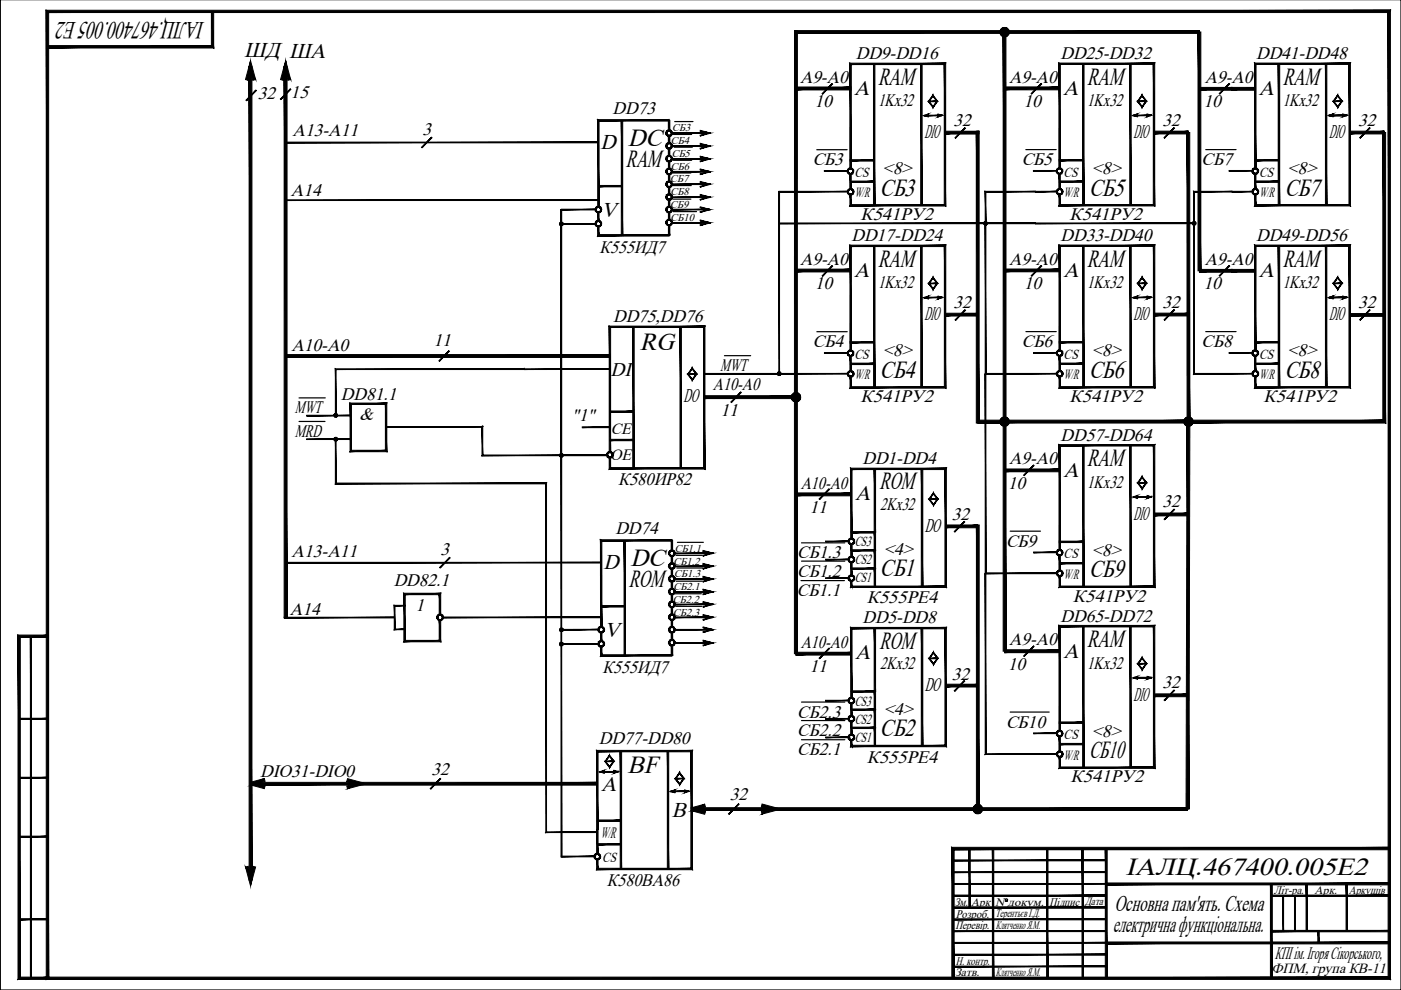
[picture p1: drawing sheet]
<svg xmlns="http://www.w3.org/2000/svg" width="297mm" height="210mm" viewBox="0 0 297 210" stroke-linecap="round" stroke-linejoin="round" font-family="sans-serif">
<defs><g id="words">
<g font-size="5.3">
<text x="43.5" y="4.7" transform="rotate(180 43.5 4.7)">ІАЛЦ.467400.005 Е2</text>
<text x="186.2" y="18">RAM</text>
<text x="230.5" y="17.9">RAM</text>
<text x="272" y="17.9">RAM</text>
<text x="132.7" y="35.3">RAM</text>
<text x="133.1" y="30.9">DC</text>
<text x="186.5" y="41.5">СБ3</text>
<text x="230.9" y="41.5">СБ5</text>
<text x="272.4" y="41.5">СБ7</text>
<text x="186.2" y="56.6">RAM</text>
<text x="230.5" y="56.6">RAM</text>
<text x="272" y="56.6">RAM</text>
<text x="135.7" y="74.2">RG</text>
<text x="186.6" y="80.1">СБ4</text>
<text x="230.9" y="80.1">СБ6</text>
<text x="272.4" y="80.1">СБ8</text>
<text x="230.5" y="98.8">RAM</text>
<text x="186.5" y="103.8">ROM</text>
<text x="133.7" y="120">DC</text>
<text x="133.3" y="124.4">ROM</text>
<text x="186.5" y="122.2">СБ1</text>
<text x="230.9" y="122.4">СБ9</text>
<text x="186.5" y="137.5">ROM</text>
<text x="230.5" y="137.2">RAM</text>
<text x="186.5" y="156">СБ2</text>
<text x="230.9" y="160.7">СБ10</text>
<text x="133" y="163.8">BF</text>
<text x="238.6" y="185.6">ІАЛЦ.467400.005Е2</text>
</g>
<g font-size="5">
<text x="235.9" y="197.6">електрична функцiональна.</text>
<text x="236.3" y="193.1">Основна пам'ять. Схема</text>
</g>
<g font-size="4.6">
<text x="51.8" y="12.1">ШД ША</text>
<text x="181.1" y="20.2">A</text>
<text x="225.4" y="20.2">A</text>
<text x="266.9" y="20.2">A</text>
<text x="127.3" y="31.6">D</text>
<text x="127.5" y="45.9">V</text>
<text x="181.1" y="58.8">A</text>
<text x="225.5" y="58.8">A</text>
<text x="266.9" y="58.8">A</text>
<text x="225.5" y="101.1">A</text>
<text x="181.3" y="106">A</text>
<text x="127.9" y="120.7">D</text>
<text x="128.1" y="135">V</text>
<text x="181.3" y="139.8">A</text>
<text x="225.5" y="139.5">A</text>
<text x="127.4" y="167.7">A</text>
<text x="142.4" y="173.2">B</text>
</g>
<g font-size="4.2">
<text x="196" y="29.3">DIO</text>
<text x="240.3" y="29.3">DIO</text>
<text x="281.8" y="29.3">DIO</text>
<text x="196" y="67.9">DIO</text>
<text x="240.4" y="67.9">DIO</text>
<text x="281.8" y="67.9">DIO</text>
<text x="129.5" y="79.8">DI</text>
<text x="144.9" y="85.3">DO</text>
<text x="196.1" y="112.8">DO</text>
<text x="240.4" y="110.2">DIO</text>
<text x="196.1" y="146.6">DO</text>
<text x="240.4" y="148.5">DIO</text>
</g>
<g font-size="3.8">
<text x="169.6" y="17.5">A9-A0</text>
<text x="181.4" y="12.6">DD9-DD16</text>
<text x="214" y="17.5">A9-A0</text>
<text x="224.8" y="12.5">DD25-DD32</text>
<text x="255.4" y="17.5">A9-A0</text>
<text x="266.3" y="12.5">DD41-DD48</text>
<text x="54.6" y="21.1">32</text>
<text x="61.6" y="20.7">15</text>
<text x="172.7" y="22.7">10</text>
<text x="186.2" y="22.5">1Kx32</text>
<text x="217" y="22.7">10</text>
<text x="230.5" y="22.5">1Kx32</text>
<text x="255.2" y="22.7">10</text>
<text x="272" y="22.5">1Kx32</text>
<text x="62" y="28.9">A13-A11</text>
<text x="89.6" y="28.6">3</text>
<text x="129.9" y="24.1">DD73</text>
<text x="202.1" y="26.6">32</text>
<text x="246.5" y="26.6">32</text>
<text x="288" y="26.6">32</text>
<text x="172.3" y="35">СБ3</text>
<text x="216.6" y="35">СБ5</text>
<text x="254.8" y="35">СБ7</text>
<text x="61.7" y="41.5">A14</text>
<text x="187.1" y="36.9">&lt;8&gt;</text>
<text x="231.5" y="36.9">&lt;8&gt;</text>
<text x="273" y="36.9">&lt;8&gt;</text>
<text x="182.4" y="46.6">К541РУ2</text>
<text x="226.7" y="46.6">К541РУ2</text>
<text x="127.1" y="53.6">К555ИД7</text>
<text x="180.5" y="51.2">DD17-DD24</text>
<text x="224.9" y="51.2">DD33-DD40</text>
<text x="266.3" y="51.2">DD49-DD56</text>
<text x="169.7" y="56.1">A9-A0</text>
<text x="214" y="56.1">A9-A0</text>
<text x="255.4" y="56.1">A9-A0</text>
<text x="172.7" y="61.3">10</text>
<text x="186.2" y="61.1">1Kx32</text>
<text x="202.2" y="65.2">32</text>
<text x="217.1" y="61.3">10</text>
<text x="230.5" y="61.1">1Kx32</text>
<text x="246.5" y="65.2">32</text>
<text x="255.2" y="61.3">10</text>
<text x="272" y="61.1">1Kx32</text>
<text x="288" y="65.2">32</text>
<text x="130" y="68.3">DD75,DD76</text>
<text x="61.8" y="74.5">A10-A0</text>
<text x="91.9" y="73.5">11</text>
<text x="172.3" y="73.6">СБ4</text>
<text x="187.2" y="75.5">&lt;8&gt;</text>
<text x="216.6" y="73.6">СБ6</text>
<text x="231.5" y="75.5">&lt;8&gt;</text>
<text x="254.8" y="73.6">СБ8</text>
<text x="273" y="75.5">&lt;8&gt;</text>
<text x="151.2" y="82.8">A10-A0</text>
<text x="152.7" y="78.7">MWT</text>
<text x="62.5" y="87.6">MWT</text>
<text x="72.3" y="84.9">DD81.1</text>
<text x="76.2" y="89.1">&amp;</text>
<text x="121.2" y="89.2">&quot;1&quot;</text>
<text x="152.8" y="88.2">11</text>
<text x="182.4" y="85.2">К541РУ2</text>
<text x="226.8" y="85.1">К541РУ2</text>
<text x="267.9" y="85.1">К541РУ2</text>
<text x="62.5" y="92.6">MRD</text>
<text x="224.9" y="93.5">DD57-DD64</text>
<text x="182.9" y="98.3">DD1-DD4</text>
<text x="214" y="98.4">A9-A0</text>
<text x="131" y="102.9">К580ИР82</text>
<text x="169.8" y="103.6">A10-A0</text>
<text x="213.7" y="103.6">10</text>
<text x="230.5" y="103.4">1Kx32</text>
<text x="246.5" y="107.5">32</text>
<text x="130.5" y="113.2">DD74</text>
<text x="171.6" y="108.8">11</text>
<text x="186.6" y="108.1">2Kx32</text>
<text x="201.8" y="110.4">32</text>
<text x="61.8" y="118.2">A13-A11</text>
<text x="93.4" y="117.7">3</text>
<text x="169" y="118.4">СБ1.3</text>
<text x="187.4" y="117.8">&lt;4&gt;</text>
<text x="213.3" y="115.9">СБ9</text>
<text x="231.5" y="117.8">&lt;8&gt;</text>
<text x="83.5" y="124.2">DD82.1</text>
<text x="169" y="122.3">СБ1.2</text>
<text x="61.5" y="130.3">A14</text>
<text x="88.1" y="129.5">1</text>
<text x="169" y="126.4">СБ1.1</text>
<text x="183.8" y="127.9">К555РЕ4</text>
<text x="224.9" y="131.8">DD65-DD72</text>
<text x="227.5" y="127.7">К541РУ2</text>
<text x="169.8" y="137.3">A10-A0</text>
<text x="182.9" y="132.1">DD5-DD8</text>
<text x="214" y="136.8">A9-A0</text>
<text x="127.7" y="142.6">К555ИД7</text>
<text x="171.6" y="142.5">11</text>
<text x="186.6" y="141.9">2Kx32</text>
<text x="213.7" y="142">10</text>
<text x="230.5" y="141.8">1Kx32</text>
<text x="201.8" y="144.1">32</text>
<text x="246.5" y="145.9">32</text>
<text x="169" y="152.1">СБ2.3</text>
<text x="187.4" y="151.5">&lt;4&gt;</text>
<text x="213.3" y="154.3">СБ10</text>
<text x="127" y="157.7">DD77-DD80</text>
<text x="169" y="160.1">СБ2.1</text>
<text x="169" y="156.1">СБ2.2</text>
<text x="183.8" y="161.7">К555РЕ4</text>
<text x="231.5" y="156.2">&lt;8&gt;</text>
<text x="55.2" y="164.7">DIO31-DIO0</text>
<text x="91.5" y="164.3">32</text>
<text x="227" y="165.7">К541РУ2</text>
<text x="154.8" y="169.7">32</text>
<text x="128.7" y="187.8">К580ВА86</text>
<text x="270.3" y="203.3">КПІ ім. Ігоря Сікорського,</text>
</g>
<g font-size="3.4">
<text x="129.5" y="92">CE</text>
<text x="129.4" y="97.6">OE</text>
<text x="127.3" y="177.6">W/R</text>
</g>
<g font-size="3.1">
<text x="181.2" y="41.8">W/R</text>
<text x="181.2" y="37.5">CS</text>
<text x="225.5" y="41.8">W/R</text>
<text x="225.5" y="37.5">CS</text>
<text x="267" y="41.8">W/R</text>
<text x="267" y="37.5">CS</text>
<text x="181.2" y="76.1">CS</text>
<text x="225.5" y="76.1">CS</text>
<text x="267" y="76.1">CS</text>
<text x="181.2" y="80.4">W/R</text>
<text x="225.5" y="80.4">W/R</text>
<text x="267" y="80.4">W/R</text>
<text x="181.2" y="119.7">CS2</text>
<text x="181.2" y="115.8">CS3</text>
<text x="225.5" y="118.4">CS</text>
<text x="181.2" y="123.5">CS1</text>
<text x="225.5" y="122.7">W/R</text>
<text x="181.2" y="149.6">CS3</text>
<text x="181.2" y="153.4">CS2</text>
<text x="181.2" y="157.2">CS1</text>
<text x="225.5" y="161.1">W/R</text>
<text x="225.5" y="156.8">CS</text>
<text x="127.7" y="182.7">CS</text>
<text x="269.6" y="206.3">ФПМ, група КВ-11</text>
</g>
<g font-size="2.5">
<text x="222.5" y="192">Пiдпис</text>
<text x="230" y="191.9" transform="rotate(2 230 191.9)">Дата</text>
<text x="270.1" y="189.5">Лiт-ра.</text>
<text x="278.7" y="189.5">Арк.</text>
<text x="286" y="189.5" transform="rotate(1 286 189.5)">Аркушiв</text>
<text x="202.4" y="192">Зм.</text>
<text x="202.6" y="197">Перевiр.</text>
<text x="202.7" y="194.6">Розроб.</text>
<text x="205.9" y="192">Арк</text>
<text x="211" y="192">N докум.</text>
<text x="211.1" y="194.5">Терентьєв І.Д.</text>
<text x="211.1" y="197">Клятченко Я.М.</text>
<text x="202.5" y="206.9">Затв.</text>
<text x="202.7" y="204.5">Н. контр.</text>
<text x="211.1" y="206.9">Клятченко Я.М.</text>
</g>
<g font-size="2.3">
<text x="142.5" y="27.7">СБ3</text>
<text x="142.2" y="30.5">СБ4</text>
<text x="142.2" y="36">СБ6</text>
<text x="142.4" y="33.2">СБ5</text>
<text x="142.1" y="38.6">СБ7</text>
<text x="142.2" y="41.3">СБ8</text>
<text x="142.1" y="44.2">СБ9</text>
<text x="142.2" y="46.9">СБ10</text>
<text x="142.8" y="119.7">СБ1.2</text>
<text x="143.1" y="117">СБ1.1</text>
<text x="142.8" y="125.2">СБ2.1</text>
<text x="143" y="122.4">СБ1.3</text>
<text x="142.7" y="127.9">СБ2.2</text>
<text x="142.8" y="130.5">СБ2.3</text>
</g>
</g></defs>
<!-- layer: 0 -->
<g fill="#000" stroke="#000" stroke-width=".21">
<path d="M119 47.5h.4v.1zM209 47.4h.3v.1zM253.2 47.4h.3v.1zM165.2 79.2h.4v.2zM71.2 93.1h.4l-.1 .2zM71.2 88h.4l-.1 .2zM119 96.6h.4v.1zM119 136.6h.4v.1zM119 133.5h.4v.2z"/>
<path d="M10.1 9.7v.5l34.7-.5zM10.1 10.2l34.7-.5 .5 .5zM44.8 2.4v7.3l.5 .5zM44.8 2.4h.5v7.8z"/>
<path d="M9.8 2.2l.5 205v-204.5zM9.8 2.2l.5 205-.5 .5zM9.8 207.7l284.5-.5h-284zM9.8 207.7l284.5-.5 .5 .5zM294.3 2.7v204.5l.5 .5zM294.3 2.7l.5-.5v205.5zM10.3 2.7h284l.5-.5zM9.8 2.2h285l-284.5 .5z"/>
<path d="M52.8 14l.6 172.6v-172.6zM52.8 14l.6 172.6h-.6z"/>
<path d="M53.1 15.2l.5 1.8 .6-.1zM53.1 12.9l1.1 4-1.1-1.7zM53.1 12.9l-.5 4.1 .5-1.8zM53.1 12.9l-.5 4.1-.5-.1z"/>
<path d="M60.2 14l.7 117v-117zM60.2 14l.7 117h-.7z"/>
<path d="M60.6 15.2l.5 1.8 .5-.1zM60.6 12.9l1 4-1-1.7zM60.6 12.9l-.5 4.1 .5-1.8zM60.6 12.9l-.5 4.1-.6-.1z"/>
<path d="M168.5 6.5l.5 132.1 .1-132.1zM168.5 6.5l.5 132.1h-.6z"/>
<path d="M174.3 19.8l.1 .2 2-2.3zM176.4 17.7l.1 .1-2.1 2.2z"/>
<path d="M168.6 19.1h11.8v-.6zM168.6 18.5h11.8l-11.8 .6z"/>
<path d="M212 6.8v.3l1-.3zM212 7.1l1-.3-.9 .5zM212.1 7.3l.2 .2 .7-.7z"/>
<path d="M212.3 6.1l-.2 .2 .9 .5zM212.1 6.3l.9 .5-1-.2zM212 6.6v.2h1z"/>
<path d="M212.3 7.5l.2 .2 .5-.9zM213 6.8l-.3 1-.2-.1zM213 6.8l-.3 1h.3z"/>
<path d="M212.7 5.9l.3 .9v-1zM212.5 6l.2-.1 .3 .9zM212.3 6.1l.7 .7-.5-.8z"/>
<path d="M213 6.8v1h.2zM213 6.8l.5 .9-.3 .1zM213 6.8l.5 .9 .2-.2z"/>
<path d="M212.7 6.8l.6 131.3v-131.3zM212.7 6.8l.6 131.3h-.6z"/>
<path d="M213.5 6l-.5 .8 .7-.7zM213.2 5.9l.3 .1-.5 .8zM213 5.8v1l.2-.9z"/>
<path d="M213 6.8l.7 .7 .2-.2zM213 6.8l.9 .3v.2zM213 6.8l.9 .3 .1-.3z"/>
<path d="M213 6.8h1l-.1-.2zM213 6.8l.9-.5v.3zM213 6.8l.9-.5-.2-.2z"/>
<path d="M218.6 19.8l.1 .1 2.1-2.2zM220.8 17.7l.1 .1-2.2 2.1z"/>
<path d="M213 19h11.7v-.6zM213 18.4h11.7l-11.7 .6z"/>
<path d="M168.5 7.1h85.8v-.6zM168.5 6.5h85.8l-85.8 .6z"/>
<path d="M254 6.8l.6 50.6v-50.6zM254 6.8l.6 50.6h-.6z"/>
<path d="M260.6 17.7l-2.1 2.1 .1 .1zM260.6 17.7l.1 .1-2.1 2.1z"/>
<path d="M261.2 19.1h5v-.6zM261.2 18.5h5l-5 .6zM254.3 19.1h6.9v-.6zM254.3 18.5h6.9l-6.9 .6z"/>
<path d="M54.3 19.1l-2.2 2.1 .1 .2zM54.3 19.1l.1 .1-2.2 2.2z"/>
<path d="M61.6 18.9l-2.2 2.1 .1 .1zM61.6 18.9l.1 .1-2.2 2.1z"/>
<path d="M60.6 30.1v.2l66.3-.2zM60.6 30.3l66.3-.2v.2z"/>
<path d="M89.4 31.2l.1 .1 2-2.2zM91.5 29.1l.1 .1-2.1 2.1z"/>
<path d="M126.9 39.3v.3l5-.3zM126.9 39.6l5-.3v.3z"/>
<path d="M131.7 25.5l.3 24.4v-24.4zM131.7 25.5l.3 24.4h-.3z"/>
<path d="M141.7 36.9v1.6h.3zM141.7 36.9h.3v1.6z"/>
<path d="M141.7 34.2v1.6h.3zM141.7 34.2h.3v1.6z"/>
<path d="M127 25.7h14.8v-.3zM126.7 25.4h15.1l-14.8 .3zM126.7 25.4l.3 18.5v-18.2zM126.7 25.4l.3 18.5h-.3z"/>
<path d="M141.7 25.5l.3 2.2v-2.2zM141.7 25.5l.3 2.2h-.3z"/>
<path d="M141.7 28.8l.3 1.6v-1.6zM141.7 28.8l.3 1.6h-.3z"/>
<path d="M141.7 31.5l.3 1.6v-1.6zM141.7 31.5l.3 1.6h-.3z"/>
<path d="M142.4 28.1v.2l8-.2zM142.4 28.3l8-.2v.2z"/>
<path d="M142.4 30.9v.1l8-.1zM142.4 31l8-.1v.1z"/>
<path d="M142.4 33.6v.2l8-.2zM142.4 33.8l8-.2v.2z"/>
<path d="M142.4 36.3v.2l8-.2zM142.4 36.5l8-.2v.2z"/>
<path d="M142.4 39v.1l8-.1zM142.4 39.1l8-.1v.1z"/>
<path d="M142.3 28.4l.2-.2v.2zM142.4 28.2l-.1 .2 .2-.2zM142.5 28v.2h-.1zM142.3 28.1l.1 .1 .1-.2zM142.4 27.8l.1 .2-.2 .1zM142.4 27.8l-.1 .3zM142.2 27.7l.1 .2zM142.2 27.7l.1 .2zM142.1 27.6l.1 .1-.1 .1zM142.1 27.6v.2zM141.9 27.6l.1 .1zM141.9 27.6l.1 .1zM141.7 27.6h.2v.1zM141.7 27.6l.2 .1zM141.5 27.7h.2zM141.5 27.7h.2zM141.5 27.7l.1 .1h-.2zM141.4 27.8h.2zM141.4 27.8v.1l-.1 .1zM141.3 28l.1-.1zM141.3 28l.1 .1-.2 .1zM141.4 28.1l-.2 .1zM141.2 28.2h.2l-.1 .2zM141.4 28.2l-.1 .2zM141.3 28.4h.1v.2zM141.4 28.4v.2zM141.4 28.6l.1 .1zM141.4 28.5l.1 .2zM141.6 28.6l.1 .2-.2-.1zM141.6 28.6l.1 .2zM141.7 28.7l.2 .1h-.2zM141.7 28.7l.2 .1zM141.9 28.7l.2 .1h-.2zM141.9 28.7l.2 .1zM142 28.7h.2l-.1 .1zM142 28.7h.2zM142.1 28.6h.3l-.2 .1zM142.1 28.6h.3zM142.3 28.5l.2-.1zM142.3 28.4v.1l.2-.1z"/>
<path d="M142.3 31.1l.2-.2v.2zM142.4 30.9l-.1 .2 .2-.2zM142.5 30.7v.2h-.1zM142.3 30.8l.1 .1 .1-.2zM142.4 30.6l.1 .1-.2 .1zM142.3 30.6v.2l.1-.2zM142.2 30.4l.1 .2zM142.2 30.4l.1 .2zM142.1 30.3l.1 .1-.1 .1zM142.1 30.3v.2zM141.9 30.3l.1 .2zM141.9 30.3l.1 .2zM141.7 30.3h.2v.1zM141.7 30.3l.2 .1zM141.5 30.4l.2 .1zM141.5 30.4l.2 .1zM141.5 30.4l.1 .1-.2 .1zM141.4 30.6l.2-.1zM141.4 30.6l-.1 .1zM141.3 30.7l.1-.1zM141.3 30.7l.1 .1-.2 .1zM141.4 30.8l-.2 .1zM141.2 30.9h.2l-.1 .2zM141.4 30.9l-.1 .2zM141.3 31.1h.1v.2zM141.4 31.1v.2zM141.4 31.3l.1 .1zM141.4 31.2l.1 .2zM141.6 31.3l.1 .2-.2-.1zM141.6 31.3l.1 .2zM141.7 31.4l.2 .2-.2-.1zM141.7 31.4l.2 .2zM141.9 31.4l.2 .1-.2 .1zM141.9 31.4l.2 .1zM142 31.4h.2l-.1 .1zM142 31.4h.2zM142.1 31.3h.3l-.2 .1zM142.1 31.3h.3zM142.3 31.2l.2-.1zM142.3 31.1v.1l.2-.1z"/>
<path d="M142.3 33.8l.2-.2v.2zM142.4 33.6l-.1 .2 .2-.2zM142.5 33.5v.1h-.1zM142.3 33.5l.1 .1 .1-.1zM142.4 33.3l.1 .2h-.2zM142.3 33.4v.1l.1-.2zM142.2 33.1l.2 .2-.1 .1zM142.2 33.1l.1 .3zM142.1 33.1h.1v.1zM142.1 33.1l.1 .1zM141.9 33l.1 .2zM141.9 33l.1 .2zM141.7 33.1l.2-.1v.1zM141.7 33.1h.2zM141.5 33.1l.2 .1zM141.5 33.1l.2 .1zM141.5 33.1l.1 .1-.2 .1zM141.4 33.3l.2-.1zM141.4 33.3l.1 .1-.2 .1zM141.3 33.5l.2-.1zM141.3 33.5h.1l-.2 .1zM141.4 33.5l-.2 .1zM141.2 33.6h.2l-.1 .2zM141.4 33.6l-.1 .2zM141.3 33.8h.1v.2zM141.4 33.8v.2zM141.4 34l.1-.1v.3zM141.5 33.9v.3zM141.6 34.1l.1 .1h-.2zM141.6 34.1l.1 .1zM141.7 34.1l.2 .2-.2-.1zM141.7 34.1l.2 .2zM141.9 34.1l.2 .1-.2 .1zM141.9 34.1l.2 .1zM142 34.1l.2 .1h-.1zM142 34.1l.2 .1zM142.2 34.1l.2-.1-.2 .2zM142.3 33.9l-.1 .2 .2-.1zM142.3 33.9l.2-.1-.1 .2zM142.3 33.8v.1l.2-.1z"/>
<path d="M142.3 36.5l.2-.1v.1zM142.4 36.4l-.1 .1 .2-.1zM142.5 36.2v.2h-.1zM142.3 36.2l.1 .2 .1-.2zM142.4 36l.1 .2h-.2zM142.3 36.1v.1l.1-.2zM142.2 35.8l.2 .2-.1 .1zM142.2 35.8l.1 .3zM142.1 35.8h.1v.2zM142.1 35.8l.1 .2zM141.9 35.7l.1 .2zM141.9 35.7l.1 .2zM141.7 35.8l.2-.1v.1zM141.7 35.8h.2zM141.5 35.8l.2 .1zM141.5 35.8l.2 .1zM141.5 35.8l.1 .2h-.2zM141.4 36h.2zM141.4 36l.1 .1-.2 .1zM141.3 36.2l.2-.1zM141.3 36.2h.1l-.2 .2zM141.4 36.2l-.2 .2zM141.2 36.4h.2l-.1 .1zM141.4 36.4l-.1 .1zM141.3 36.5h.1v.2zM141.4 36.5v.2zM141.4 36.7h.1v.2zM141.5 36.7v.2zM141.6 36.8l.1 .1h-.2zM141.6 36.8l.1 .1zM141.7 36.8l.2 .2-.2-.1zM141.7 36.8l.2 .2zM141.9 36.8l.2 .1-.2 .1zM141.9 36.8l.2 .1zM142 36.8l.2 .1h-.1zM142 36.8l.2 .1zM142.2 36.8l.2-.1-.2 .2zM142.3 36.7l-.1 .1 .2-.1zM142.3 36.7l.2-.2-.1 .2zM142.3 36.5v.2l.2-.2z"/>
<path d="M142.3 39.2l.2-.1v.2zM142.4 39.1l-.1 .1 .2-.1zM142.5 38.9v.2h-.1zM142.3 38.9l.1 .2 .1-.2zM142.4 38.7l.1 .2h-.2zM142.3 38.8v.1l.1-.2zM142.2 38.6l.2 .1-.1 .1zM142.2 38.6l.1 .2zM142.1 38.5l.1 .1v.1zM142.1 38.5l.1 .2zM141.9 38.4l.1 .2zM141.9 38.4l.1 .2zM141.7 38.5l.2-.1v.2zM141.7 38.5l.2 .1zM141.5 38.6h.2zM141.5 38.6h.2zM141.5 38.6l.1 .1h-.2zM141.4 38.7h.2zM141.4 38.7l.1 .1-.2 .1zM141.3 38.9l.2-.1zM141.3 38.9h.1l-.2 .2zM141.4 38.9l-.2 .2zM141.2 39.1h.2l-.1 .2zM141.4 39.1l-.1 .2zM141.3 39.3l.1-.1v.2zM141.4 39.2v.2zM141.4 39.4h.1v.2zM141.5 39.4v.2zM141.6 39.5l.1 .2-.2-.1zM141.6 39.5l.1 .2zM141.7 39.5l.2 .2h-.2zM141.7 39.5l.2 .2zM141.9 39.6l.2 .1h-.2zM141.9 39.6l.2 .1zM142 39.5l.2 .1-.1 .1zM142 39.5l.2 .1zM142.2 39.5l.2-.1-.2 .2zM142.3 39.4l-.1 .1 .2-.1zM142.3 39.4l.2-.1-.1 .1zM142.3 39.2v.2l.2-.1z"/>
<path d="M148.4 28.7l.1 .1 1.6-.6zM148.5 28.8l1.6-.6h.6zM148.4 27.8l1.7 .4h.6zM148.5 27.6l2.2 .6-2.3-.4z"/>
<path d="M148.4 31.4l.1 .2 1.6-.6zM148.5 31.6l1.6-.6h.6zM148.4 30.5l1.7 .5h.6zM148.5 30.4l2.2 .6-2.3-.5z"/>
<path d="M148.4 34.1l.1 .2 1.6-.6zM148.5 34.3l1.6-.6h.6zM148.4 33.2l1.7 .5h.6zM148.5 33.1l2.2 .6-2.3-.5z"/>
<path d="M148.4 36.9l.1 .1 1.6-.6zM148.5 37l1.6-.6h.6zM148.4 36l1.7 .4h.6zM148.5 35.8l2.2 .6-2.3-.4z"/>
<path d="M148.4 39.5l.1 .2 1.6-.6zM148.5 39.7l1.6-.6h.6zM148.4 38.6l1.7 .5h.6zM148.5 38.5l2.2 .6-2.3-.5z"/>
<path d="M174.8 36.3h5v-.1zM174.8 36.2h5l-5 .1z"/>
<path d="M180.2 13.4v22.4h.3zM180.2 13.4l.3 .3v22.1zM180.2 13.4l.3 .3 20-.3zM180.5 13.7l20-.3-.3 .3zM200.5 13.4l-.3 .3 .3 30zM200.2 13.7l.3 30-.3-.3zM180.2 43.7h20.3l-.3-.3zM180.2 43.7l.3-.3h19.7zM180.2 41.2v2.5l.3-.3zM180.2 41.2h.3v2.2z"/>
<path d="M180.2 33.9v.3l5-.3zM180.2 34.2l5-.3v.3z"/>
<path d="M180.3 38.4v.3l5-.3zM180.3 38.7l5-.3v.3z"/>
<path d="M180.8 36.4l.1-.1zM180.8 36.3v.1l.1-.1zM180.9 36.1v.2h-.1zM180.8 36.1v.2l.1-.2zM180.8 35.9v.2zM180.7 36l.1 .1zM180.7 35.8v.2zM180.7 35.8v.2zM180.5 35.7l.2 .1-.1 .1zM180.5 35.7l.1 .2zM180.3 35.7h.2v.1zM180.3 35.7l.2 .1zM180.1 35.7h.2v.1zM180.1 35.7l.2 .1zM179.9 35.8h.3zM179.9 35.8h.3zM179.9 35.8l.1 .1h-.2zM179.8 35.9h.2zM179.8 35.9l-.1 .2zM179.7 36.1l.2-.1zM179.7 36.1h.1l-.1 .2zM179.8 36.1l-.1 .2zM179.7 36.3h.1l-.1 .2zM179.8 36.3l-.1 .2zM179.7 36.5l.1-.1v.3zM179.8 36.4v.3zM179.8 36.7l.1 .1zM179.9 36.6v.2zM180 36.7l.1 .2-.2-.1zM180 36.7l.1 .2zM180.2 36.8l.1 .1h-.2zM180.2 36.8l.1 .1zM180.3 36.8l.2 .1zM180.3 36.8l.2 .1zM180.5 36.8h.2l-.2 .1zM180.5 36.8h.2zM180.6 36.7h.2l-.1 .1zM180.6 36.7h.2zM180.7 36.6l.2-.1zM180.8 36.4l-.1 .2 .2-.1z"/>
<path d="M196.1 24.4v.2l3.5-.2zM196.1 24.6l3.5-.2v.2z"/>
<path d="M195.9 24.5l.9 .3 .1-.1zM195.9 24.5l1 .2zM195.9 24.5h.4l.5-.3zM196.3 24.5l.5-.3 .1 .1z"/>
<path d="M196.9 21.4v.2l1.8-.2zM196.9 21.6l1.8-.2v.2z"/>
<path d="M198.6 21.5l-.8 1.1v.2zM198.6 21.5h.2l-1 1.3zM197.8 20.4l.8 1.1h.2zM197.8 20.1l1 1.4-1-1.1zM197.8 20.1l-.8 1.4 .8-1.1zM197.8 20.1l-.8 1.4h-.2zM196.8 21.5l1 1.1-.8-1.1zM196.8 21.5l1 1.1v.2z"/>
<path d="M198.8 24.7l.1 .1 .5-.3zM198.9 24.8l.5-.3h.4zM198.8 24.3l1 .2zM198.9 24.2l.9 .3-1-.2z"/>
<path d="M200.3 27.8v.6l7.3-.6zM200.3 28.4l7.3-.6v.6z"/>
<path d="M202.5 29.2l.1 .1 2-2.2zM204.6 27.1l.1 .1-2.1 2.1z"/>
<path d="M219.1 36.3h5v-.2zM219.1 36.1h5l-5 .2z"/>
<path d="M224.5 13.4v22.3h.3zM224.5 13.4l.3 .3v22zM224.5 13.4l.3 .3 20-.3zM224.8 13.7l20-.3-.3 .3zM244.8 13.4l-.3 .3 .3 30zM244.5 13.7l.3 30-.3-.3zM224.5 43.7h20.3l-.3-.3zM224.5 43.7l.3-.3h19.7zM224.5 41.2v2.5l.3-.3zM224.5 41.2h.3v2.2z"/>
<path d="M224.5 33.8v.3l5-.3zM224.5 34.1l5-.3v.3z"/>
<path d="M224.6 38.4v.3l5-.3zM224.6 38.7l5-.3v.3z"/>
<path d="M225.1 36.4l.2-.1-.1 .2zM225.1 36.3v.1l.2-.1zM225.2 36.1l.1 .2h-.2zM225.1 36.1v.2l.1-.2zM225.1 35.9l.1 .2h-.1zM225.1 36v.1zM225 35.8l.1 .2zM225 35.8l.1 .2zM224.8 35.7l.2 .1-.1 .1zM224.8 35.7l.1 .2zM224.6 35.6l.2 .2zM224.6 35.6l.2 .2zM224.4 35.7l.2-.1v.2zM224.4 35.7l.2 .1zM224.3 35.8h.2zM224.3 35.8h.2zM224.3 35.8l.1 .1h-.3zM224.1 35.9h.3zM224.1 35.9l-.1 .2zM224 36.1l.2-.1zM224 36.1h.2l-.2 .2zM224.2 36.1l-.2 .2zM224 36.3h.1l-.1 .2zM224.1 36.3l-.1 .2zM224 36.5l.2-.1-.1 .2zM224.2 36.4l-.1 .2zM224.1 36.6l.2 .2zM224.2 36.6l.1 .2zM224.4 36.7v.2l-.1-.1zM224.4 36.7v.2zM224.5 36.7l.1 .2h-.2zM224.5 36.7l.1 .2zM224.6 36.8l.2 .1zM224.6 36.8l.2 .1zM224.8 36.7l.2 .1-.2 .1zM224.8 36.7l.2 .1zM224.9 36.7l.2-.1-.1 .2zM224.9 36.7l.2-.1zM225.1 36.6l.1-.1zM225.1 36.4v.2l.1-.1z"/>
<path d="M240.4 24.4v.1l3.5-.1zM240.4 24.5l3.5-.1v.1z"/>
<path d="M240.2 24.5l1 .3v-.1zM240.2 24.5l1 .2zM240.2 24.5h.5l.5-.4zM240.7 24.5l.5-.4v.2z"/>
<path d="M241.2 21.4v.1l1.8-.1zM241.2 21.5l1.8-.1v.1z"/>
<path d="M242.9 21.5l-.8 1.1v.2zM242.9 21.5h.2l-1 1.3zM242.1 20.4l.8 1.1h.2zM242.1 20.1l1 1.4-1-1.1zM242.1 20.1l-.8 1.4 .8-1.1zM242.1 20.1l-.8 1.4h-.2zM241.1 21.5l1 1.1-.8-1.1zM241.1 21.5l1 1.1v.2z"/>
<path d="M243.1 24.7l.1 .1 .5-.3zM243.2 24.8l.5-.3h.5zM243.1 24.3l1.1 .2zM243.2 24.1l1 .4-1.1-.2z"/>
<path d="M244.6 27.8v.6l7.4-.6zM244.6 28.4l7.4-.6v.6z"/>
<path d="M246.8 29.2l.1 .1 2-2.2zM248.9 27.1l.1 .1-2.1 2.1z"/>
<path d="M260.6 36.3h5v-.2zM260.6 36.1h5l-5 .2z"/>
<path d="M266 13.4v22.3h.3zM266 13.4l.3 .3v22zM266 13.4l.3 .3 20-.3zM266.3 13.7l20-.3-.3 .3zM286.3 13.4l-.3 .3 .3 30zM286 13.7l.3 30-.3-.3zM266 43.7h20.3l-.3-.3zM266 43.7l.3-.3h19.7zM266 41.2v2.5l.3-.3zM266 41.2h.3v2.2z"/>
<path d="M266 33.8v.3l5-.3zM266 34.1l5-.3v.3z"/>
<path d="M266.1 38.4v.3l5-.3zM266.1 38.7l5-.3v.3z"/>
<path d="M266.6 36.4l.1-.1v.2zM266.6 36.3v.1l.1-.1zM266.7 36.1v.2h-.1zM266.6 36.1v.2l.1-.2zM266.6 35.9l.1 .2h-.1zM266.5 36l.1 .1zM266.5 35.8v.2zM266.5 35.8v.2zM266.3 35.7l.2 .1-.1 .1zM266.3 35.7l.1 .2zM266.1 35.6l.2 .2zM266.1 35.6l.2 .2zM265.9 35.7l.2-.1v.2zM265.9 35.7l.2 .1zM265.8 35.8h.2zM265.8 35.8h.2zM265.8 35.8v.1h-.2zM265.6 35.9h.2zM265.6 35.9l-.1 .2zM265.5 36.1l.2-.1zM265.5 36.1h.1l-.1 .2zM265.6 36.1l-.1 .2zM265.5 36.3h.1l-.1 .2zM265.6 36.3l-.1 .2zM265.5 36.5l.1-.1v.2zM265.6 36.4v.2zM265.6 36.6l.2 .2zM265.7 36.6l.1 .2zM265.8 36.7l.1 .2-.1-.1zM265.8 36.7l.1 .2zM266 36.7l.1 .2h-.2zM266 36.7l.1 .2zM266.1 36.8l.2 .1zM266.1 36.8l.2 .1zM266.3 36.7l.2 .1-.2 .1zM266.3 36.7l.2 .1zM266.4 36.7l.2-.1-.1 .2zM266.4 36.7l.2-.1zM266.5 36.6l.2-.1zM266.6 36.4l-.1 .2 .2-.1z"/>
<path d="M281.9 24.4v.1l3.5-.1zM281.9 24.5l3.5-.1v.1z"/>
<path d="M281.9 24.4v.1l3.5-.1zM281.9 24.5l3.5-.1v.1z"/>
<path d="M281.9 24.4v.1l3.5-.1zM281.9 24.5l3.5-.1v.1z"/>
<path d="M281.7 24.5l.9 .3 .1-.1zM281.7 24.5l1 .2zM281.7 24.5h.5l.4-.4zM282.2 24.5l.4-.4 .1 .2z"/>
<path d="M282.7 21.4v.1l1.8-.1zM282.7 21.5l1.8-.1v.1z"/>
<path d="M284.4 21.5l-.8 1.1v.2zM284.4 21.5h.2l-1 1.3zM283.6 20.4l.8 1.1h.2zM283.6 20.1l1 1.4-1-1.1zM283.6 20.1l-.8 1.4 .8-1.1zM283.6 20.1l-.8 1.4h-.2zM282.6 21.5l1 1.1-.8-1.1zM282.6 21.5l1 1.1v.2z"/>
<path d="M284.6 24.7l.1 .1 .5-.3zM284.7 24.8l.5-.3h.5zM284.6 24.3l1.1 .2zM284.7 24.1l1 .4-1.1-.2z"/>
<path d="M286.2 27.8v.6l7.3-.6zM286.2 28.4l7.3-.6v.6z"/>
<path d="M288.3 29.2l.1 .1 2-2.2zM290.4 27.1l.1 .1-2.1 2.1z"/>
<path d="M293.2 28.1l.6 61.6v-61.6zM293.2 28.1l.6 61.6-.6-.6zM252 89.7h41.8l-.6-.6zM252 89.1h41.2l-41.2 .6z"/>
<path d="M118.7 47.6l.1 .1 .2-.2zM118.8 47.7l.2-.2-.1 .3zM119 47.5l-.1 .3 .1 .1z"/>
<path d="M118.8 47.2l-.1 .1 .3 .2zM118.7 47.3l.3 .2h-.4zM118.6 47.5l.1 .1 .3-.1z"/>
<path d="M119 47.5v.4l.2-.1zM119 47.5l.3 .2-.1 .1zM119 47.5l.3 .2 .1-.1z"/>
<path d="M119 47.1v.4l.2-.4zM118.9 47.1h.1v.4zM118.8 47.2l.2 .3-.1-.4z"/>
<path d="M119 47.5h.4v-.2zM119 47.5l.3-.3 .1 .1zM119.2 47.1l-.2 .4 .3-.3z"/>
<path d="M119 44.5h7.4v-.1zM119 44.4h7.4l-7.4 .1z"/>
<path d="M119 47.6h7.4v-.2zM119 47.4h7.4l-7.4 .2z"/>
<path d="M126.7 48l.3 1.7v-1.7zM126.7 48l.3 1.7-.3 .4zM127 49.7l-.3 .4 15.2-.4zM126.7 50.1l15.2-.4v.4z"/>
<path d="M126.7 45l.3 1.9v-1.9zM126.7 45l.3 1.9h-.3z"/>
<path d="M60.6 42.5h66.4v-.1zM60.6 42.4h66.4l-66.4 .1z"/>
<path d="M127.3 44.6l.2-.2zM127.4 44.4l-.1 .2 .2-.2zM127.5 44.3v.1h-.1zM127.3 44.3l.1 .1 .1-.1zM127.4 44.1l-.1 .2zM127.4 44.1l-.1 .2zM127.2 43.9l.1 .2zM127.2 43.9l.1 .2zM127.1 43.9h.1v.1zM127.1 43.9l.1 .1zM126.9 43.8l.2 .1-.1 .1zM126.9 43.8l.1 .2zM126.7 43.9l.2-.1v.1zM126.7 43.9h.2zM126.5 43.9l.2 .1zM126.5 43.9l.2 .1zM126.5 43.9l.1 .1-.2 .1zM126.4 44.1l.2-.1zM126.4 44.1h.1l-.2 .2zM126.3 44.3l.2-.2zM126.3 44.3h.1l-.2 .1zM126.4 44.3l-.2 .1zM126.2 44.4h.2l-.1 .2zM126.4 44.4l-.1 .2zM126.3 44.6h.1v.2zM126.4 44.6v.2zM126.4 44.8l.1 .2zM126.5 44.7v.3zM126.6 44.8l.1 .2h-.2zM126.6 44.8l.1 .2zM126.7 44.9l.2 .2-.2-.1zM126.7 44.9l.2 .2zM126.9 44.9l.2 .1-.2 .1zM126.9 44.9l.2 .1zM127 44.9l.2 .1h-.1zM127 44.9l.2 .1zM127.2 44.8h.2l-.2 .2zM127.2 44.8h.2zM127.3 44.7l.2-.1zM127.3 44.6v.1l.2-.1z"/>
<path d="M127.5 47.4v.2h-.2zM127.4 47.4l-.1 .2 .2-.2zM127.5 47.2v.2h-.1zM127.3 47.3l.1 .1 .1-.2zM127.4 47.1l-.1 .2zM127.3 47.1v.2zM127.2 46.9l.1 .2zM127.2 46.9l.1 .2zM127.1 46.8l.1 .1v.1zM127.1 46.8l.1 .2zM126.9 46.8h.2l-.1 .2zM126.9 46.8l.1 .2zM126.7 46.8h.2v.1zM126.7 46.8l.2 .1zM126.5 46.9l.2-.1v.2zM126.5 46.9l.2 .1zM126.5 46.9l.1 .1-.2 .1zM126.4 47.1l.2-.1zM126.4 47.1l-.1 .1zM126.3 47.2l.2-.1zM126.3 47.2l.1 .1-.2 .1zM126.4 47.3l-.2 .1zM126.2 47.4h.2l-.1 .2zM126.4 47.4l-.1 .2zM126.3 47.6h.1v.2zM126.4 47.6v.2zM126.4 47.8l.1-.1v.2zM126.5 47.7v.2zM126.6 47.8l.1 .2-.2-.1zM126.6 47.8l.1 .2zM126.7 47.9l.2 .2zM126.7 47.9l.2 .2zM126.9 47.9l.2 .1-.2 .1zM126.9 47.9l.2 .1zM127 47.9h.2zM127 47.9h.2zM127.2 47.8h.2l-.2 .1zM127.2 47.8h.2zM127.3 47.7l.2-.1-.1 .2zM127.3 47.6v.1l.2-.1z"/>
<path d="M141.7 47.7v2.2h.3zM141.7 47.7h.3v2.2z"/>
<path d="M141.7 45v1.6h.3zM141.7 45h.3v1.6z"/>
<path d="M141.7 42.3v1.6h.3zM141.7 42.3h.3v1.6z"/>
<path d="M141.7 39.6v1.6h.3zM141.7 39.6h.3v1.6z"/>
<path d="M142.4 41.7v.2l8-.2zM142.4 41.9l8-.2v.2z"/>
<path d="M142.4 44.4v.1l8-.1zM142.4 44.5l8-.1v.1z"/>
<path d="M142.4 47.2v.1l8-.1zM142.4 47.3l8-.1v.1z"/>
<path d="M142.3 41.9l.2-.1v.2zM142.4 41.8l-.1 .1 .2-.1zM142.5 41.6v.2h-.1zM142.3 41.6l.1 .2 .1-.2zM142.4 41.4l.1 .2h-.2zM142.3 41.5v.1l.1-.2zM142.2 41.3l.2 .1-.1 .1zM142.2 41.3l.1 .2zM142.1 41.2l.1 .1v.1zM142.1 41.2l.1 .2zM141.9 41.1l.1 .2zM141.9 41.1l.1 .2zM141.7 41.2l.2-.1v.2zM141.7 41.2l.2 .1zM141.5 41.3h.2zM141.5 41.3h.2zM141.5 41.3l.1 .1h-.2zM141.4 41.4h.2zM141.4 41.4l.1 .1-.2 .1zM141.3 41.6l.2-.1zM141.3 41.6h.1l-.2 .2zM141.4 41.6l-.2 .2zM141.2 41.8h.2l-.1 .2zM141.4 41.8l-.1 .2zM141.3 42l.1-.1v.2zM141.4 41.9v.2zM141.4 42.1h.1v.2zM141.5 42.1v.2zM141.6 42.2l.1 .2-.2-.1zM141.6 42.2l.1 .2zM141.7 42.2l.2 .2h-.2zM141.7 42.2l.2 .2zM141.9 42.3l.2 .1h-.2zM141.9 42.3l.2 .1zM142 42.2l.2 .1-.1 .1zM142 42.2l.2 .1zM142.2 42.2l.2-.1-.2 .2zM142.3 42.1l-.1 .1 .2-.1zM142.3 42.1l.2-.1-.1 .1zM142.3 41.9v.2l.2-.1z"/>
<path d="M142.3 44.6l.2-.2v.2zM142.4 44.4l-.1 .2 .2-.2zM142.5 44.3v.1h-.1zM142.3 44.3l.1 .1 .1-.1zM142.4 44.1l.1 .2h-.2zM142.3 44.1v.2l.1-.2zM142.2 43.9l.2 .2h-.1zM142.2 43.9l.1 .2zM142.1 43.9h.1v.1zM142.1 43.9l.1 .1zM141.9 43.8l.1 .2zM141.9 43.8l.1 .2zM141.7 43.9l.2-.1v.1zM141.7 43.9h.2zM141.5 43.9l.2 .1zM141.5 43.9l.2 .1zM141.5 43.9l.1 .1-.2 .1zM141.4 44.1l.2-.1zM141.4 44.1h.1l-.2 .2zM141.3 44.3l.2-.2zM141.3 44.3h.1l-.2 .1zM141.4 44.3l-.2 .1zM141.2 44.4h.2l-.1 .2zM141.4 44.4l-.1 .2zM141.3 44.6h.1v.2zM141.4 44.6v.2zM141.4 44.8l.1-.1v.3zM141.5 44.7v.3zM141.6 44.8l.1 .2h-.2zM141.6 44.8l.1 .2zM141.7 44.9l.2 .2-.2-.1zM141.7 44.9l.2 .2zM141.9 44.9l.2 .1-.2 .1zM141.9 44.9l.2 .1zM142 44.9l.2 .1h-.1zM142 44.9l.2 .1zM142.2 44.8h.2l-.2 .2zM142.3 44.7l-.1 .1h.2zM142.3 44.7l.2-.1-.1 .2zM142.3 44.6v.1l.2-.1z"/>
<path d="M142.3 47.3l.2-.1v.2zM142.4 47.2l-.1 .1zM142.5 47l-.1 .2zM142.3 47l.1 .2 .1-.2zM142.4 46.8l.1 .2h-.2zM142.3 46.9v.1l.1-.2zM142.2 46.7l.2 .1-.1 .1zM142.2 46.7l.1 .2zM142.1 46.6l.1 .2zM142.1 46.6l.1 .2zM141.9 46.6l.1 .1zM141.9 46.6l.1 .1zM141.7 46.6h.2v.1zM141.7 46.6l.2 .1zM141.5 46.7h.2zM141.5 46.7h.2zM141.4 46.8h.2zM141.4 46.8h.2zM141.4 46.8l.1 .1-.2 .1zM141.3 47l.2-.1zM141.3 47h.1l-.2 .2zM141.4 47l-.2 .2zM141.2 47.2h.2l-.1 .2zM141.4 47.2l-.1 .2zM141.3 47.4l.1-.1v.3zM141.4 47.3v.3zM141.4 47.6l.1-.1v.2zM141.5 47.5v.2zM141.6 47.6l.1 .2zM141.6 47.6l.1 .2zM141.7 47.7l.2 .1h-.2zM141.7 47.7l.2 .1zM141.9 47.7l.2 .1h-.2zM141.9 47.7l.2 .1zM142 47.7h.2l-.1 .1zM142 47.7h.2zM142.2 47.6h.2zM142.3 47.5l-.1 .1h.2zM142.3 47.5l.2-.1-.1 .2zM142.3 47.3v.2l.2-.1z"/>
<path d="M148.4 42.3l.1 .1 1.6-.6zM148.5 42.4l1.6-.6h.6zM148.4 41.4l1.7 .4h.6zM148.5 41.2l2.2 .6-2.3-.4z"/>
<path d="M148.4 44.9l.1 .1 1.6-.6zM148.5 45l1.6-.6h.6zM148.4 44l1.7 .4h.6zM148.5 43.9l2.2 .5-2.3-.4z"/>
<path d="M148.4 47.7l.1 .1 1.6-.6zM148.5 47.8l1.6-.6h.6zM148.4 46.8l1.7 .4h.6zM148.5 46.6l2.2 .6-2.3-.4z"/>
<path d="M174.3 58.5l.1 .1 2-2.3zM176.4 56.3l.1 .1-2.1 2.2z"/>
<path d="M165.2 40.7h14.6v-.1zM165.2 40.6h14.6l-14.6 .1z"/>
<path d="M180.2 36.8v3.3h.3zM180.2 36.8h.3v3.3z"/>
<path d="M168.7 57.7h11.7v-.6zM168.7 57.1h11.7l-11.7 .6z"/>
<path d="M180.8 40.8l.2-.1zM180.9 40.7l-.1 .1 .2-.1zM180.9 40.5l.1 .2h-.1zM180.8 40.5l.1 .2v-.2zM180.9 40.3l-.1 .2zM180.7 40.4l.1 .1 .1-.2zM180.7 40.2l.2 .1-.2 .1zM180.7 40.2v.2zM180.5 40.1l.2 .1-.1 .1zM180.5 40.1l.1 .2zM180.3 40l.2 .2zM180.3 40l.2 .2zM180.2 40.1l.1-.1v.2zM180.2 40.1l.1 .1zM180 40.2h.2zM180 40.2h.2zM180 40.2l.1 .1h-.3zM179.8 40.3h.3zM179.8 40.3l.1 .1-.1 .1zM179.8 40.5l.1-.1zM179.8 40.5h.1l-.2 .2zM179.9 40.5l-.2 .2zM179.7 40.7h.2l-.1 .2zM179.9 40.7l-.1 .2zM179.8 40.9l.1-.1-.1 .2zM179.9 40.8l-.1 .2zM179.8 41h.1l.1 .2zM179.9 41l.1 .2zM180.1 41.1l.1 .2-.2-.1zM180.1 41.1l.1 .2zM180.2 41.1l.1 .2h-.1zM180.2 41.1l.1 .2zM180.3 41.2l.2 .1zM180.3 41.2l.2 .1zM180.5 41.1l.2 .1-.2 .1zM180.5 41.1l.2 .1zM180.6 41.1l.3-.1-.2 .2zM180.6 41.1l.3-.1zM180.7 41l.2-.1v.1zM180.8 40.8l-.1 .2 .2-.1z"/>
<path d="M185.2 13.5v30h.3zM185.2 13.5h.3v30z"/>
<path d="M195.2 13.5v30h.3zM195.2 13.5h.3v30z"/>
<path d="M208.6 47.5l.1 .1 .3-.2zM208.7 47.6l.3-.2-.2 .3zM209 47.4l-.2 .3h.2z"/>
<path d="M208.7 47.1l-.1 .1 .4 .2zM208.6 47.2l.4 .2h-.4zM208.6 47.4v.1l.4-.1z"/>
<path d="M209 47.4v.3h.1zM209 47.4l.2 .2-.1 .1zM209 47.4l.2 .2 .1-.1z"/>
<path d="M209 47v.4l.1-.4zM208.8 47h.2v.4zM208.7 47.1l.3 .3-.2-.4z"/>
<path d="M209 47.4h.3v-.2zM209.2 47.1l.1 .1-.3 .2zM209.1 47l-.1 .4 .2-.3z"/>
<path d="M218.6 58.4l.1 .1 2.1-2.2zM220.8 56.3l.1 .1-2.2 2.1z"/>
<path d="M219.5 40.7h4.6v-.2zM219.5 40.6l4.6-.1-4.6 .2zM209 40.7h10.5v-.1zM208.9 40.6h10.6l-10.5 .1zM208.9 40.6l.1 6.8v-6.7zM208.9 40.6l.1 6.8h-.1zM208.9 47.4l.1 31.8v-31.8zM208.9 47.4l.1 31.8-.1 .1zM209 79.2l-.1 .1 15.2-.1zM208.9 79.3l15.2-.1v.1z"/>
<path d="M224.5 36.8v3.3h.3zM224.5 36.8h.3v3.3z"/>
<path d="M213 57.6h11.7v-.6zM213 57h11.7l-11.7 .6z"/>
<path d="M225.2 40.8l.1-.1zM225.2 40.7v.1l.1-.1zM225.3 40.5v.2h-.1zM225.2 40.5v.2l.1-.2zM225.2 40.3v.2zM225.1 40.4l.1 .1v-.2zM225.1 40.1l.1 .2-.1 .1zM225.1 40.1v.3zM224.9 40.1h.2l-.1 .2zM224.9 40.1l.1 .2zM224.7 40l.1 .2zM224.7 40l.1 .2zM224.5 40.1l.2-.1v.1zM224.5 40.1h.2zM224.3 40.1l.2 .1zM224.3 40.1l.2 .1zM224.3 40.1l.1 .2h-.2zM224.2 40.3h.2zM224.2 40.3l.1 .1-.2 .1zM224.1 40.5l.2-.1zM224.1 40.5h.1l-.1 .2zM224.1 40.7l.1-.2zM224.1 40.7h.1l-.1 .1zM224.2 40.7l-.1 .1zM224.1 40.8h.1v.2zM224.2 40.8v.2zM224.2 41h.1v.2zM224.3 41v.2zM224.4 41.1l.1 .1h-.2zM224.4 41.1l.1 .1zM224.5 41.1l.2 .2-.2-.1zM224.5 41.1l.2 .2zM224.7 41.2h.2zM224.7 41.2h.2l-.1-.1zM224.8 41.1l.3 .1h-.2zM224.8 41.1l.3 .1zM225 41.1l.2-.1-.1 .2zM225 41.1l.2-.1zM225.1 41l.2-.2-.1 .2zM225.2 40.8l-.1 .2 .2-.2z"/>
<path d="M229.5 13.5v30h.3zM229.5 13.5h.3v30z"/>
<path d="M239.5 13.5v30h.3zM239.5 13.5h.3v30z"/>
<path d="M252.8 47.5l.1 .1 .3-.2zM252.9 47.6l.3-.2-.2 .3zM253.2 47.4l-.2 .3h.2z"/>
<path d="M252.9 47.1l-.1 .1 .4 .2zM252.8 47.2l.4 .2h-.4zM252.8 47.4v.1l.4-.1z"/>
<path d="M253.2 47.4v.3h.1zM253.2 47.4l.2 .2-.1 .1zM253.2 47.4l.2 .2 .1-.1z"/>
<path d="M253.1 47.4l.1 31.8v-31.8zM253.1 47.4l.1 31.8-.1 .1zM253.2 79.2l-.1 .1 12.5-.1zM253.1 79.3l12.5-.1v.1z"/>
<path d="M253.2 47v.4l.1-.4zM253 47h.2v.4zM252.9 47.1l.3 .3-.2-.4z"/>
<path d="M253.2 47.4h.3v-.2zM253.4 47.1l.1 .1-.3 .2zM253.3 47l-.1 .4 .2-.3z"/>
<path d="M254.3 57.1v.6l6.9-.6zM254.3 57.7l6.9-.6v.6zM261.2 57.1v.6l5-.6zM261.2 57.7l5-.6v.6z"/>
<path d="M260.6 56.3l-2.1 2.1 .1 .1zM260.6 56.3l.1 .1-2.1 2.1z"/>
<path d="M261.2 40.7h4.4v-.1zM261.2 40.6h4.4l-4.4 .1zM253.2 40.7h8v-.1zM253.1 40.6h8.1l-8 .1zM253.1 40.6l.1 6.8v-6.7zM253.1 40.6l.1 6.8-.1-.1zM219.5 47.4h33.7l-.1-.1zM219.5 47.3h33.6l-33.6 .1zM165.2 47.4h54.3v-.1zM165.2 47.3h54.3l-54.3 .1z"/>
<path d="M266 36.8v3.3h.3zM266 36.8h.3v3.3z"/>
<path d="M266.6 40.8l.2-.1zM266.7 40.7l-.1 .1 .2-.1zM266.7 40.5l.1 .2h-.1zM266.6 40.5l.1 .2v-.2zM266.7 40.3l-.1 .2zM266.6 40.4v.1l.1-.2zM266.5 40.1l.2 .2-.1 .1zM266.5 40.1l.1 .3zM266.3 40.1h.2v.2zM266.3 40.1l.2 .2zM266.2 40l.1 .2zM266.2 40l.1 .2zM266 40.1l.2-.1v.1zM266 40.1h.2zM265.8 40.1l.2 .1zM265.8 40.1l.2 .1zM265.6 40.3l.2-.2 .1 .2zM265.6 40.3h.3zM265.6 40.3l.2 .1-.2 .1zM265.6 40.5l.2-.1zM265.6 40.5h.1l-.2 .2zM265.7 40.5l-.2 .2zM265.5 40.7h.2l-.1 .1zM265.7 40.7l-.1 .1zM265.6 40.8h.1l-.1 .2zM265.7 40.8l-.1 .2zM265.6 41h.2v.2zM265.8 41v.2zM265.9 41.1l.1 .1h-.2zM265.9 41.1l.1 .1zM266 41.1l.2 .2-.2-.1zM266 41.1l.2 .2zM266.2 41.2h.1zM266.2 41.2h.1v-.1zM266.3 41.1l.2 .1h-.2zM266.3 41.1l.2 .1zM266.5 41.1l.2-.1-.2 .2zM266.5 41.1l.2-.1zM266.6 41l.1-.2v.2zM266.6 40.8v.2l.1-.2z"/>
<path d="M271 13.5v30h.3zM271 13.5h.3v30z"/>
<path d="M281 13.5v30h.3zM281 13.5h.3v30z"/>
<path d="M93.1 76.5l.1 .1 2-2.2zM95.2 74.4l.1 .1-2.1 2.1z"/>
<path d="M71.3 78.4h39.9v-.2zM71.1 78.2h40.1l-39.9 .2zM71.1 78.2l.2 9.9v-9.7zM71.1 78.2l.2 9.9h-.2z"/>
<path d="M60.6 75.8h68.7v-.6zM60.6 75.2h68.7l-68.7 .6z"/>
<path d="M111.2 78.4l18.1-.1v-.1zM111.2 78.2h18.1l-18.1 .2z"/>
<path d="M145.9 79.2v.2l1.8-.2zM145.9 79.4l1.8-.2v.2z"/>
<path d="M164.9 79.4v.1l.3-.3zM164.9 79.5l.3-.3-.1 .4zM165.2 79.2l-.1 .4h.1z"/>
<path d="M164.9 79v.1l.3 .1zM164.9 79.1l.3 .1h-.4zM164.8 79.2l.1 .2 .3-.2z"/>
<path d="M165.1 40.6v38.6h.2zM165.1 40.6h.2v38.6z"/>
<path d="M165.2 79.2v.4h.2zM165.2 79.2l.3 .3-.1 .1zM165.2 79.2l.3 .3 .1-.1z"/>
<path d="M165.2 78.9v.3l.2-.3zM165.1 78.9h.1v.3zM164.9 79l.3 .2-.1-.3z"/>
<path d="M165.2 79.2h.4v-.1zM165.5 79l.1 .1-.4 .1zM165.4 78.9l-.2 .3 .3-.2z"/>
<path d="M174.8 74.9h5v-.1zM174.8 74.8h5l-5 .1z"/>
<path d="M149.4 79.3h30.4v-.1zM149.4 79.2h30.4l-30.4 .1z"/>
<path d="M180.2 52v22.4h.3zM180.2 52l.3 .3v22.1zM180.2 52l.3 .3 20-.3zM180.5 52.3l20-.3-.3 .3zM200.5 52l-.3 .3 .3 30zM200.2 52.3l.3 30-.3-.3zM180.2 82.3h20.3l-.3-.3zM180.2 82.3l.3-.3h19.7zM180.2 79.8v2.5l.3-.3zM180.2 79.8h.3v2.2z"/>
<path d="M180.2 75.5v3.2h.3zM180.2 75.5h.3v3.2z"/>
<path d="M180.2 72.4v.3l5-.3zM180.2 72.7l5-.3v.3z"/>
<path d="M180.3 77v.3l5-.3zM180.3 77.3l5-.3v.3z"/>
<path d="M181 74.9l-.1 .2-.1-.1zM180.8 74.9v.1l.2-.1zM180.9 74.7l.1 .2h-.2zM180.8 74.7v.2l.1-.2zM180.8 74.5v.2zM180.7 74.6l.1 .1v-.2zM180.7 74.4l.1 .1-.1 .1zM180.6 74.5l.1 .1v-.2zM180.5 74.3l.2 .1-.1 .1zM180.5 74.3l.1 .2zM180.3 74.3h.2v.1zM180.3 74.3l.2 .1zM180.1 74.3h.2v.1zM180.1 74.3l.2 .1zM180 74.4l.1-.1 .1 .1zM180 74.4h.2zM179.8 74.5h.2zM179.8 74.5h.2zM179.8 74.5l.1 .1-.2 .1zM179.7 74.7l.2-.1zM179.7 74.7h.2l-.2 .2zM179.9 74.7l-.2 .2zM179.7 74.9h.1l-.1 .2zM179.8 74.9l-.1 .2zM179.7 75.1l.2-.1-.1 .3zM179.9 75l-.1 .3zM179.8 75.3l.1-.1 .1 .2zM179.9 75.2l.1 .2zM180 75.3l.1 .2zM180 75.3l.1 .2zM180.2 75.4l.1 .1h-.2zM180.2 75.4l.1 .1zM180.3 75.4l.2 .1h-.2zM180.3 75.4l.2 .1zM180.5 75.4h.2l-.2 .1zM180.5 75.4h.2zM180.6 75.3h.2zM180.7 75.2l-.1 .1h.2zM180.7 75.2l.2-.1-.1 .2zM180.8 75l-.1 .2 .2-.1z"/>
<path d="M181 79.3v.2l-.1-.1zM180.9 79.3v.1l.1-.1zM181 79.1v.2h-.1zM180.9 79.1v.2l.1-.2zM180.9 78.9v.2zM180.8 79l.1 .1v-.2zM180.7 78.8l.2 .1-.1 .1zM180.7 78.8l.1 .2zM180.6 78.7l.1 .2zM180.6 78.7l.1 .2zM180.4 78.6l.2 .1-.1 .1zM180.4 78.6l.1 .2zM180.2 78.7l.2-.1v.2zM180.2 78.7l.2 .1zM180 78.8l.2-.1v.1zM180 78.8h.2zM179.9 78.9h.2zM179.9 78.9h.2zM179.9 78.9l.1 .1-.2 .1zM179.8 79.1l.2-.1zM179.8 79.1h.1l-.1 .2zM179.9 79.1l-.1 .2zM179.8 79.3v.2zM179.9 79.3l-.1 .2zM179.8 79.5l.1-.1v.2zM179.9 79.4v.2zM179.9 79.6h.1v.2zM180 79.6v.2zM180.1 79.7l.1 .2zM180.1 79.7l.1 .2zM180.2 79.7l.2 .2h-.2zM180.2 79.7l.2 .2zM180.4 79.8l.2 .1h-.2zM180.4 79.8l.2 .1zM180.5 79.7l.2 .1-.1 .1zM180.5 79.7l.2 .1zM180.7 79.7l.2-.1zM180.8 79.6l-.1 .1 .2-.1zM180.8 79.6l.2-.1-.1 .1zM180.9 79.4l-.1 .2 .2-.1z"/>
<path d="M196.1 63v.2l3.5-.2zM196.1 63.2l3.5-.2v.2z"/>
<path d="M195.9 63.1l1 .3v-.1zM195.9 63.1l1 .2zM195.9 63.1h.5l.5-.3zM196.4 63.1l.5-.3v.1z"/>
<path d="M196.9 60v.2l1.8-.2zM196.9 60.2l1.8-.2v.2z"/>
<path d="M198.6 60.1l-.8 1.1v.2zM198.6 60.1h.2l-1 1.3zM197.8 59l.8 1.1h.2zM197.8 58.8l1 1.3-1-1.1zM197.8 58.8l-.8 1.3 .8-1.1zM197.8 58.8l-.8 1.3h-.2zM196.8 60.1l1 1.1-.8-1.1zM196.8 60.1l1 1.1v.2z"/>
<path d="M198.8 63.3l.1 .1 .5-.3zM198.9 63.4l.5-.3h.5zM198.8 62.9l1.1 .2zM198.9 62.8l1 .3-1.1-.2z"/>
<path d="M200.3 66.4v.6l7.1-.6zM200.3 67l7.1-.6v.6z"/>
<path d="M202.5 67.8l.1 .1 2-2.2zM204.6 65.7l.1 .1-2.1 2.1z"/>
<path d="M208.9 79.2l.1 42.3v-42.3zM208.9 79.2l.1 42.3-.1 .1zM209 121.5l-.1 .1 15.2-.1zM208.9 121.6l15.2-.1v.1z"/>
<path d="M219.1 74.9h5v-.2zM219.1 74.8l5-.1-5 .2z"/>
<path d="M224.5 52v22.4h.3zM224.5 52l.3 .3v22.1zM224.5 52l.3 .3 20-.3zM224.8 52.3l20-.3-.3 .3zM244.8 52l-.3 .3 .3 30zM244.5 52.3l.3 30-.3-.3zM224.5 82.3h20.3l-.3-.3zM224.5 82.3l.3-.3h19.7zM224.5 79.8v2.5l.3-.3zM224.5 79.8h.3v2.2z"/>
<path d="M224.5 75.4v3.3h.3zM224.5 75.4h.3v3.3z"/>
<path d="M224.6 72.4v.3l5-.3zM224.6 72.7l5-.3v.3z"/>
<path d="M224.6 77v.3l5-.3zM224.6 77.3l5-.3v.3z"/>
<path d="M225.3 74.9v.2l-.2-.1zM225.2 74.9l-.1 .1 .2-.1zM225.3 74.7v.2h-.1zM225.1 74.7l.1 .2 .1-.2zM225.2 74.5l.1 .2h-.2zM225.2 74.5l-.1 .2zM225 74.4l.1 .2zM225 74.4l.1 .2zM224.9 74.3l.1 .1-.1 .1zM224.9 74.3v.2zM224.6 74.2l.3 .1-.1 .1zM224.6 74.2l.2 .2zM224.5 74.3l.1-.1v.2zM224.5 74.3l.1 .1zM224.3 74.4l.2-.1v.1zM224.3 74.4h.2zM224.3 74.4l.1 .1h-.2zM224.2 74.5h.2zM224.2 74.5v.1l-.1 .1zM224.1 74.7l.1-.1zM224.1 74.7h.1l-.2 .2zM224.2 74.7l-.2 .2zM224 74.9h.2l-.1 .2zM224.2 74.9l-.1 .2zM224.1 75.1l.1-.1v.2zM224.2 75v.2zM224.2 75.2l.1 .2zM224.2 75.2l.1 .2zM224.3 75.4l.1-.1 .1 .2zM224.4 75.3l.1 .2zM224.5 75.3l.1 .2h-.1zM224.5 75.3l.1 .2zM224.6 75.4l.3 .1h-.3zM224.6 75.4l.3 .1zM224.8 75.3l.2 .1-.1 .1zM224.8 75.3l.2 .1zM224.9 75.3l.3-.1zM224.9 75.3l.3-.1zM225.1 75.2l.2-.1-.1 .1zM225.1 75v.2l.2-.1z"/>
<path d="M225.3 79.2v.3l-.1-.1zM225.2 79.2v.2l.1-.2zM225.3 79.1v.1h-.1zM225.2 79.1v.1l.1-.1zM225.2 78.9v.2zM225.1 79l.1 .1v-.2zM225.1 78.8l.1 .1-.1 .1zM225.1 78.8v.2zM224.9 78.6l.2 .2h-.1zM224.9 78.6l.1 .2zM224.7 78.6h.2v.2zM224.7 78.6l.2 .2zM224.5 78.6h.2v.2zM224.5 78.6l.2 .2zM224.3 78.8l.2-.2v.2zM224.3 78.8h.2zM224.2 78.9l.2-.1zM224.2 78.9l.2-.1zM224.2 78.9l.1 .1-.2 .1zM224.1 79.1l.2-.1zM224.1 79.1h.1l-.1 .1zM224.1 79.2l.1-.1zM224.1 79.2h.1l-.1 .3zM224.2 79.2l-.1 .3zM224.1 79.5l.1-.1v.2zM224.2 79.4v.2zM224.2 79.6l.1-.1v.2zM224.3 79.5v.2zM224.4 79.7l.1 .2zM224.4 79.7l.1 .2zM224.5 79.7l.2 .2h-.2zM224.5 79.7l.2 .2zM224.7 79.7l.2 .2h-.2zM224.7 79.7l.2 .2zM224.9 79.7h.2l-.2 .2zM224.9 79.7h.2zM225 79.7l.2-.1zM225.1 79.5l-.1 .2 .2-.1zM225.1 79.5h.2l-.1 .1zM225.2 79.4l-.1 .1h.2z"/>
<path d="M240.5 63v.1l3.5-.1zM240.5 63.1l3.5-.1v.1z"/>
<path d="M240.2 63.1l1 .3v-.2zM240.2 63.1l1 .1zM240.2 63.1h.5l.5-.3zM240.7 63.1l.5-.3v.1z"/>
<path d="M241.3 60v.1l1.7-.1zM241.3 60.1l1.7-.1v.1z"/>
<path d="M243 60.1l-.8 1.1v.2zM243 60.1h.1l-.9 1.3zM242.2 59l.8 1.1h.1zM242.2 58.7l.9 1.4-.9-1.1zM242.2 58.7l-.9 1.4 .9-1.1zM242.2 58.7l-.9 1.4h-.1zM241.2 60.1l1 1.1-.9-1.1zM241.2 60.1l1 1.1v.2z"/>
<path d="M243.2 63.2v.2l.5-.3zM243.2 63.4l.5-.3h.5zM243.2 62.9l1 .2zM243.2 62.8l1 .3-1-.2z"/>
<path d="M244.7 66.4v.6l7.3-.6zM244.7 67l7.3-.6v.6z"/>
<path d="M248.9 65.7l-2.1 2.1 .1 .1zM248.9 65.7l.1 .1-2.1 2.1z"/>
<path d="M260.6 74.9h5v-.2zM260.6 74.8l5-.1-5 .2z"/>
<path d="M266 52v22.4h.3zM266 52l.3 .3v22.1zM266 52l.3 .3 20-.3zM266.3 52.3l20-.3-.3 .3zM286.3 52l-.3 .3 .3 30zM286 52.3l.3 30-.3-.3zM266 82.3h20.3l-.3-.3zM266 82.3l.3-.3h19.7zM266 79.8v2.5l.3-.3zM266 79.8h.3v2.2z"/>
<path d="M266 75.4v3.3h.3zM266 75.4h.3v3.3z"/>
<path d="M266 72.4v.3l5-.3zM266 72.7l5-.3v.3z"/>
<path d="M266.1 77v.3l5-.3zM266.1 77.3l5-.3v.3z"/>
<path d="M266.7 74.9v.2l-.1-.1zM266.6 74.9v.1l.1-.1zM266.7 74.7v.2h-.1zM266.6 74.7v.2l.1-.2zM266.6 74.5l.1 .2h-.1zM266.6 74.5v.2zM266.5 74.4v.2zM266.5 74.4v.2zM266.3 74.3l.2 .1-.1 .1zM266.3 74.3l.1 .2zM266.1 74.2l.2 .1v.1zM266.1 74.2l.2 .2zM265.9 74.3l.2-.1v.2zM265.9 74.3l.2 .1zM265.8 74.4l.1-.1 .1 .1zM265.8 74.4h.2zM265.8 74.4v.1h-.2zM265.6 74.5h.2zM265.6 74.5l.1 .1-.2 .1zM265.5 74.7l.2-.1zM265.5 74.7h.1l-.1 .2zM265.6 74.7l-.1 .2zM265.5 74.9h.1l-.1 .2zM265.6 74.9l-.1 .2zM265.5 75.1l.1-.1v.2zM265.6 75v.2zM265.7 75.2l.1 .2zM265.7 75.2l.1 .2zM265.8 75.4v-.1l.1 .2zM265.8 75.3l.1 .2zM266 75.3l.1 .2h-.2zM266 75.3l.1 .2zM266.1 75.4l.2 .1h-.2zM266.1 75.4l.2 .1zM266.3 75.3l.2 .1-.2 .1zM266.3 75.3l.2 .1zM266.4 75.3l.2-.1zM266.5 75.2l-.1 .1 .2-.1zM266.5 75.2l.2-.1-.1 .1zM266.6 75l-.1 .2 .2-.1z"/>
<path d="M266.8 79.2l-.1 .3-.1-.1zM266.7 79.2l-.1 .2 .2-.2zM266.7 79.1l.1 .1h-.1zM266.6 79.1l.1 .1v-.1zM266.7 78.9l-.1 .2zM266.6 79v.1l.1-.2zM266.5 78.8l.2 .1-.1 .1zM266.5 78.8l.1 .2zM266.3 78.6l.2 .2zM266.3 78.6l.2 .2zM266.2 78.6h.1v.2zM266.2 78.6l.1 .2zM266 78.6h.2v.2zM266 78.6l.2 .2zM265.8 78.8l.2-.2v.2zM265.8 78.8h.2zM265.6 78.9l.3-.1zM265.6 78.9l.3-.1zM265.6 78.9l.2 .1-.2 .1zM265.6 79.1l.2-.1zM265.6 79.1h.1l-.2 .1zM265.7 79.1l-.2 .1zM265.5 79.2h.2l-.1 .3zM265.7 79.2l-.1 .3zM265.6 79.5l.1-.1-.1 .2zM265.7 79.4l-.1 .2zM265.6 79.6l.2-.1v.2zM265.8 79.5v.2zM265.9 79.7l.1 .2zM265.9 79.7l.1 .2zM266 79.7l.2 .2h-.2zM266 79.7l.2 .2zM266.2 79.7l.1 .2h-.1zM266.2 79.7l.1 .2zM266.3 79.7h.2l-.2 .2zM266.3 79.7h.2zM266.5 79.7l.2-.1zM266.6 79.5l-.1 .2 .2-.1zM266.6 79.5h.1v.1zM266.6 79.4v.1h.1z"/>
<path d="M281.9 63v.1l3.5-.1zM281.9 63.1l3.5-.1v.1z"/>
<path d="M281.9 63v.1l3.5-.1zM281.9 63.1l3.5-.1v.1z"/>
<path d="M281.7 63.1l.9 .3 .1-.2zM281.7 63.1l1 .1zM281.7 63.1h.5l.4-.3zM282.2 63.1l.4-.3 .1 .1z"/>
<path d="M282.7 60v.1l1.8-.1zM282.7 60.1l1.8-.1v.1z"/>
<path d="M284.4 60.1l-.8 1.1v.2zM284.4 60.1h.2l-1 1.3zM283.6 59l.8 1.1h.2zM283.6 58.7l1 1.4-1-1.1zM283.6 58.7l-.8 1.4 .8-1.1zM283.6 58.7l-.8 1.4h-.2zM282.6 60.1l1 1.1-.8-1.1zM282.6 60.1l1 1.1v.2z"/>
<path d="M284.6 63.2l.1 .2 .5-.3zM284.7 63.4l.5-.3h.5zM284.6 62.9l1.1 .2zM284.7 62.8l1 .3-1.1-.2z"/>
<path d="M286.2 66.5v.6l7.3-.6zM286.2 67.1l7.3-.6v.6z"/>
<path d="M290.4 65.7l-2.1 2.1 .1 .1zM290.4 65.7l.1 .1-2.1 2.1z"/>
<path d="M70.8 93.3l.1 .1 .3-.3zM70.9 93.4l.3-.3-.2 .4zM71.2 93.1l-.2 .4h.2z"/>
<path d="M70.8 88.2l.1 .1 .3-.3zM71.2 88l-.2 .4-.1-.1zM71.2 88l-.2 .4h.2z"/>
<path d="M70.9 92.9l-.1 .1 .4 .1zM70.8 93l.4 .1h-.4zM70.8 93.1v.2l.4-.2z"/>
<path d="M70.9 87.8l-.1 .1 .4 .1zM70.8 87.9l.4 .1h-.4zM70.8 88v.2l.4-.2z"/>
<path d="M71.2 93.1v.4h.1zM71.2 93.1l.2 .3-.1 .1zM71.2 93.1l.2 .3 .1-.1z"/>
<path d="M71.2 88v.4h.1zM71.2 88l.2 .3-.1 .1zM71.2 88l.2 .3 .1-.1z"/>
<path d="M71.2 92.7v.4l.1-.3zM71 92.8l.2-.1v.4zM70.9 92.9l.3 .2-.2-.3z"/>
<path d="M71.2 87.7v.3l.1-.3zM71 87.7h.2v.3zM70.9 87.8l.3 .2-.2-.3z"/>
<path d="M71.2 93.1h.4l-.1-.1zM71.2 93.1l.2-.2 .1 .1zM71.3 92.8l-.1 .3 .2-.2z"/>
<path d="M71.2 88h.4l-.1-.1zM71.2 88l.2-.2 .1 .1zM71.3 87.7l-.1 .3 .2-.2z"/>
<path d="M74.2 85.5v10.3l.3-.3zM74.2 85.5l.3 .3v9.7zM74.2 85.5l.3 .3 7.5-.3zM74.5 85.8l7.5-.3-.3 .3zM82 85.5l-.3 .3 .3 10zM81.7 85.8l.3 10-.3-.3zM74.2 95.8h7.8l-.3-.3zM74.2 95.8l.3-.3h7.2z"/>
<path d="M65 88.2h9.4v-.2zM65 88h9.4l-9.4 .2z"/>
<path d="M65 93.2h9.4v-.2zM65 93h9.4l-9.4 .2z"/>
<path d="M118.7 96.7l.1 .1 .2-.2zM118.8 96.8l.2-.2-.1 .3zM119 96.6l-.1 .3h.1z"/>
<path d="M118.8 96.3l-.1 .1 .3 .2zM118.7 96.4l.3 .2h-.4zM118.6 96.6l.1 .1 .3-.1z"/>
<path d="M119 96.6v.3h.2zM119 96.6l.3 .2-.1 .1zM119 96.6l.3 .2 .1-.1z"/>
<path d="M119 96.2v.4l.2-.4zM118.9 96.2h.1v.4zM118.8 96.3l.2 .3-.1-.4z"/>
<path d="M119 96.6h.4v-.2zM119 96.6l.3-.3 .1 .1zM119.2 96.2l-.2 .4 .3-.3z"/>
<path d="M102.2 96.6h26.6v-.1zM102.2 96.6l.1-.1h26.5zM102.2 90.6v6l.1-.1zM102.2 90.6l.1-.2v6.1zM81.9 90.6h20.3l.1-.2zM81.9 90.4h20.4l-20.4 .2z"/>
<path d="M129.2 69.1v26.8h.3zM129.2 69.1l.3 .3v26.5zM129.2 69.1l.3 .3 20-.3zM129.5 69.4l20-.3-.3 .3zM149.2 69.4l.3 30.1v-30.4zM149.2 69.4l.3 30.1-.3-.4zM129.2 99.5h20.3l-.3-.4zM129.5 99.1h19.7l-20 .4zM129.2 97v2.5l.3-.4zM129.2 97h.3v2.1z"/>
<path d="M129.3 87.1v.4l5-.4zM129.3 87.5l5-.4v.4z"/>
<path d="M129.3 93.1v.3l5-.3zM129.3 93.4l5-.3v.3z"/>
<path d="M123.5 90.7h5.8v-.2zM123.5 90.5h5.8l-5.8 .2z"/>
<path d="M129.9 96.4l-.1 .2zM129.8 96.4v.2l.1-.2zM129.9 96.2v.2h-.1zM129.8 96.3v.1l.1-.2zM129.8 96.1v.2zM129.7 96.1l.1 .2v-.2zM129.7 95.9l.1 .2h-.1zM129.7 95.9v.2zM129.5 95.8l.2 .1-.1 .1zM129.5 95.8l.1 .2zM129.3 95.8h.2v.2zM129.3 95.8l.2 .2zM129.1 95.8h.2v.1zM129.1 95.8l.2 .1zM129 95.9l.1-.1 .1 .2zM129 95.9l.2 .1zM129 95.9v.1l-.2 .1zM128.8 96.1l.2-.1zM128.8 96.1h.1l-.2 .1zM128.7 96.2l.2-.1zM128.7 96.2l.1 .1-.1 .1zM128.8 96.3l-.1 .1zM128.7 96.4v.2zM128.8 96.4l-.1 .2h.1zM128.7 96.6h.1v.2zM128.8 96.6v.2zM128.8 96.8l.1-.1 .1 .2zM128.9 96.7l.1 .2zM129 96.8l.1 .2-.1-.1zM129 96.8l.1 .2zM129.2 96.9l.1 .2zM129.2 96.9l.1 .2zM129.3 96.9l.2 .1-.2 .1zM129.3 96.9l.2 .1zM129.5 96.9h.2zM129.5 96.9h.2zM129.6 96.8h.2l-.1 .1zM129.7 96.7l-.1 .1h.2zM129.7 96.7l.2-.1-.1 .2zM129.8 96.6l-.1 .1 .2-.1z"/>
<path d="M134.2 69.3v30h.3zM134.2 69.3h.3v30z"/>
<path d="M144.2 69.3v30h.3zM144.2 69.3h.3v30z"/>
<path d="M147.6 79.3l-.8 1.1v.3zM147.6 79.3h.2l-1 1.4zM146.8 78.2l.8 1.1h.2zM146.8 78l1 1.3-1-1.1zM146.8 78l-.8 1.3 .8-1.1zM146.8 78l-.8 1.3h-.2zM145.8 79.3l1 1.1-.8-1.1zM145.8 79.3l1 1.1v.3z"/>
<path d="M149.3 83.9v.6l18.9-.6zM149.3 84.5l18.9-.6v.6z"/>
<path d="M154.9 85.2l.2 .1 2-2.2zM157.1 83.1l.1 .1-2.1 2.1z"/>
<path d="M167.8 84.2v.3l1-.3zM167.8 84.5l1-.3-.9 .5zM167.9 84.7l.2 .2 .7-.7z"/>
<path d="M168.1 83.5l-.2 .2 .9 .5zM167.9 83.7l.9 .5-1-.2zM167.8 84v.2h1z"/>
<path d="M168.8 84.2l-.7 .7 .2 .2zM168.8 84.2l-.3 1-.2-.1zM168.8 84.2l-.3 1h.3z"/>
<path d="M168.5 83.3l.3 .9v-1zM168.3 83.4l.2-.1 .3 .9zM168.1 83.5l.7 .7-.5-.8z"/>
<path d="M168.8 84.2v1h.2zM168.8 84.2l.5 .9-.3 .1zM168.8 84.2l.5 .9 .2-.2z"/>
<path d="M169.3 83.4l-.5 .8 .7-.7zM169 83.3l.3 .1-.5 .8zM168.8 83.2v1l.2-.9z"/>
<path d="M168.8 84.2l.7 .7 .1-.2zM168.8 84.2l.9 .3-.1 .2zM168.8 84.2l.9 .3v-.3z"/>
<path d="M168.8 84.2h.9v-.2zM168.8 84.2l.8-.5 .1 .3zM168.8 84.2l.8-.5-.1-.2z"/>
<path d="M185.2 52.1v30h.3zM185.2 52.1h.3v30z"/>
<path d="M195.2 52.1v30h.3zM195.2 52.1h.3v30z"/>
<path d="M207 27.8v61.9h.6zM207 27.8h.6v61.9z"/>
<path d="M207.3 89.1v.6l44.4-.6zM207.3 89.7l44.4-.6 .6 .6zM251.7 28.1v61l.6 .6zM251.7 28.1h.6v61.6z"/>
<path d="M212 89.4v.3l1-.3zM212 89.7l1-.3-.9 .5zM212.1 89.9l.2 .2 .7-.7z"/>
<path d="M212.3 88.7l-.2 .2 .9 .5zM212.1 88.9l.9 .5-1-.3zM212 89.1v.3h1z"/>
<path d="M212.3 90.1l.2 .1 .5-.8zM213 89.4l-.3 .9-.2-.1zM213 89.4l-.3 .9 .3 .1z"/>
<path d="M212.7 88.4l.3 1v-1zM212.5 88.5l.2-.1 .3 1zM212.3 88.7l.7 .7-.5-.9z"/>
<path d="M213 89.4v1l.2-.1zM213 89.4l.5 .8-.3 .1zM213 89.4l.5 .8 .2-.1z"/>
<path d="M213.5 88.5l-.5 .9 .7-.7zM213.2 88.4l.3 .1-.5 .9zM213 88.4v1l.2-1z"/>
<path d="M213 89.4l.7 .7 .2-.2zM213 89.4l.9 .3v.2zM213 89.4l.9 .3 .1-.3z"/>
<path d="M213 89.4h1l-.1-.3zM213 89.4l.9-.5v.2zM213 89.4l.9-.5-.2-.2z"/>
<path d="M229.5 52.1v30h.4zM229.5 52.1h.4v30z"/>
<path d="M239.6 52.1v30h.2zM239.6 52.1h.2v30z"/>
<path d="M251 89.4v.3l1-.3zM251 89.7l1-.3-.9 .5zM251.1 89.9l.2 .2 .7-.7z"/>
<path d="M251.3 88.7l-.2 .2 .9 .5zM251.1 88.9l.9 .5-1-.3zM251 89.1v.3h1z"/>
<path d="M251.3 90.1l.2 .1 .5-.8zM252 89.4l-.3 .9-.2-.1zM252 89.4l-.3 .9 .3 .1z"/>
<path d="M251.7 88.4l.3 1v-1zM251.5 88.5l.2-.1 .3 1zM251.3 88.7l.7 .7-.5-.9z"/>
<path d="M252 89.4v1l.2-.1zM252 89.4l.5 .8-.3 .1zM252 89.4l.5 .8 .2-.1z"/>
<path d="M251.7 89.4l.4 82.1 .2-82.1zM251.7 89.4l.4 82.1h-.6z"/>
<path d="M252.5 88.5l-.5 .9 .7-.7zM252.2 88.4l.3 .1-.5 .9zM252 88.4v1l.2-1z"/>
<path d="M252 89.4l.7 .7 .1-.2zM252 89.4l.9 .3-.1 .2zM252 89.4l.9 .3v-.3z"/>
<path d="M252 89.4h.9v-.3zM252 89.4l.8-.5 .1 .2zM252 89.4l.8-.5-.1-.2z"/>
<path d="M271 52.1v30h.3zM271 52.1h.3v30z"/>
<path d="M281 52.1v30h.3zM281 52.1h.3v30z"/>
<path d="M60.6 119.2v.2l66.7-.2zM60.6 119.4l66.7-.2v.2z"/>
<path d="M132.3 114.6l.3 24.4v-24.4zM132.3 114.6l.3 24.4h-.3z"/>
<path d="M127.6 114.7h14.9v-.3zM127.3 114.4h15.2l-14.9 .3zM127.3 114.4l.3 18.6v-18.3zM127.3 114.4l.3 18.6h-.3z"/>
<path d="M142.3 114.6l.3 2.1v-2.1zM142.3 114.6l.3 2.1h-.3z"/>
<path d="M142.3 117.9l.3 1.6v-1.6zM142.3 117.9l.3 1.6h-.3z"/>
<path d="M143 117.2v.2l8-.2zM143 117.4l8-.2v.2z"/>
<path d="M143 120v.1l8-.1zM143 120.1l8-.1v.1z"/>
<path d="M143.1 117.3v.2h-.2zM143 117.3l-.1 .2zM143.1 117.1l-.1 .2zM142.9 117.2l.1 .1 .1-.2zM143 116.9l.1 .2-.2 .1zM142.9 117v.2l.1-.3zM142.8 116.8l.2 .1-.1 .1zM142.8 116.8l.1 .2zM142.6 116.7l.2 .1v.1zM142.6 116.7l.2 .2zM142.5 116.7h.1v.1zM142.5 116.7l.1 .1zM142.3 116.7h.2v.1zM142.3 116.7l.2 .1zM142.1 116.8l.2-.1v.1zM142.1 116.8h.2zM142.1 116.8l.1 .1h-.2zM142 116.9h.2zM142 116.9l.1 .1-.2 .1zM141.9 117.1l.2-.1zM141.9 117.1l.1 .1-.2 .1zM142 117.2l-.2 .1zM141.8 117.3h.2l-.1 .2zM142 117.3l-.1 .2zM141.9 117.5l.1 .2zM142 117.5v.2zM142 117.7l.1-.1v.2zM142.1 117.6v.2zM142.2 117.7l.1 .2-.2-.1zM142.2 117.7l.1 .2zM142.3 117.8l.2 .1zM142.3 117.8l.2 .1zM142.5 117.8l.1 .1h-.1zM142.5 117.8l.1 .1zM142.6 117.8h.2zM142.6 117.8h.2zM142.8 117.7h.2l-.2 .1zM142.8 117.7h.2zM142.9 117.6l.2-.1-.1 .2zM142.9 117.5v.1l.2-.1z"/>
<path d="M149 117.7l.1 .2 1.6-.6zM149.1 117.9l1.6-.6h.6zM149 116.9l1.7 .4h.6zM149.1 116.7l2.2 .6-2.3-.4z"/>
<path d="M168.7 104.5v.6l11.8-.6zM168.7 105.1l11.8-.6v.6z"/>
<path d="M173.7 105.8l.1 .1 2-2.2zM175.8 103.7l.1 .1-2.1 2.1z"/>
<path d="M175 118.7h4.9v-.1zM175 118.6h4.9l-4.9 .1z"/>
<path d="M175 114.9h4.9v-.2zM175 114.7h4.9l-4.9 .2z"/>
<path d="M180.3 99.3l.1 14.9h.3zM180.3 99.3l.3 .3 .1 14.6zM180.3 99.3l.3 .3 20-.3zM180.6 99.6l20-.3-.3 .3zM200.6 99.3l-.3 .3 .3 25zM200.3 99.6l.3 25-.3-.3zM180.3 124.6h20.3l-.3-.3zM180.3 124.6l.3-.3h19.7zM180.3 123.1v1.5l.3-.3zM180.3 123.1h.3v1.2z"/>
<path d="M180.5 116.6v.3l5-.3zM180.5 116.9l5-.3v.3z"/>
<path d="M180.5 112.7v.3l5-.3zM180.5 113l5-.3v.3z"/>
<path d="M180.4 115.4l.3 2.7v-2.7zM180.4 115.4l.3 2.7h-.3z"/>
<path d="M180.4 119.2l.3 2.8v-2.8zM180.4 119.2l.3 2.8h-.3z"/>
<path d="M181.1 118.6v.2h-.1zM181 118.6v.2l.1-.2zM181.1 118.4v.2h-.1zM181 118.5v.1l.1-.2zM181 118.3l.1 .1-.1 .1zM180.9 118.3l.1 .2v-.2zM180.9 118.1l.1 .2h-.1zM180.9 118.1v.2zM180.7 118l.2 .1-.1 .1zM180.7 118l.1 .2zM180.5 118h.2v.2zM180.5 118l.2 .2zM180.3 118h.2v.1zM180.3 118l.2 .1zM180.1 118.1l.2-.1v.2zM180.1 118.1l.2 .1zM180.1 118.1l.1 .1-.2 .1zM180 118.3l.2-.1zM180 118.3h.1l-.2 .1zM179.9 118.4l.2-.1zM179.9 118.4l.1 .1-.1 .1zM179.9 118.6l.1-.1zM179.9 118.6h.1l-.1 .2zM180 118.6l-.1 .2zM179.9 118.8l.1 .2zM180 118.8v.2zM180 119l.1-.1v.2zM180.1 118.9v.2zM180.2 119l.1 .2-.2-.1zM180.2 119l.1 .2zM180.3 119.1l.2 .2zM180.3 119.1l.2 .2zM180.5 119.1l.2 .1-.2 .1zM180.5 119.1l.2 .1zM180.7 119.1h.2zM180.7 119.1h.2zM180.8 119h.2l-.1 .1zM180.8 119h.2zM180.9 118.9l.2-.1-.1 .2zM181 118.8l-.1 .1 .2-.1z"/>
<path d="M181.1 114.8v.2l-.1-.1zM181 114.8v.1l.1-.1zM181.1 114.6v.2h-.1zM181 114.6v.2l.1-.2zM181 114.4l.1 .2h-.1zM180.9 114.5l.1 .1v-.2zM180.9 114.3l.1 .1-.1 .1zM180.9 114.3v.2zM180.7 114.2l.2 .1-.1 .1zM180.7 114.2l.1 .2zM180.5 114.2h.2v.1zM180.5 114.2l.2 .1zM180.3 114.2h.2v.1zM180.3 114.2l.2 .1zM180.1 114.3l.2-.1v.1zM180.1 114.3h.2zM180.1 114.3l.1 .1h-.2zM180 114.4h.2zM180 114.4l.1 .1-.2 .1zM179.9 114.6l.2-.1zM179.9 114.6h.1l-.1 .2zM180 114.6l-.1 .2zM179.9 114.8h.1l-.1 .2zM180 114.8l-.1 .2zM179.9 115l.1-.1v.3zM180 114.9v.3zM180 115.2l.1-.1v.2zM180.1 115.1v.2zM180.2 115.2l.1 .2-.2-.1zM180.2 115.2l.1 .2zM180.3 115.3l.2 .1zM180.3 115.3l.2 .1zM180.5 115.3l.2 .1h-.2zM180.5 115.3l.2 .1zM180.7 115.3h.2zM180.7 115.3h.2zM180.8 115.2h.2l-.1 .1zM180.8 115.2h.2zM180.9 115.1l.2-.1-.1 .2zM181 114.9l-.1 .2 .2-.1z"/>
<path d="M185.3 99.4v13.5h.3zM185.3 99.4h.3v13.5z"/>
<path d="M185.3 112.9l.3 3.8v-3.8zM185.3 112.9l.3 3.8h-.3zM185.3 116.7l.3 3.9v-3.9zM185.3 116.7l.3 3.9h-.3z"/>
<path d="M197 105.7v.2l1.8-.2zM197 105.9l1.8-.2v.2z"/>
<path d="M198.7 105.8l-.8 1.1v.3zM198.7 105.8h.2l-1 1.4zM197.9 104.7l.8 1.1h.2zM197.9 104.5l1 1.3-1-1.1zM197.9 104.5l-.8 1.3 .8-1.1zM197.9 104.5l-.8 1.3h-.2zM196.9 105.8l1 1.1-.8-1.1zM196.9 105.8l1 1.1v.3z"/>
<path d="M200.5 111.3v.6l6.8-.6zM200.5 111.9l6.8-.6v.6z"/>
<path d="M202.3 112.7l.1 .1 2-2.2zM204.4 110.6l.1 .1-2.1 2.1z"/>
<path d="M217 100.7l.1 .1 2-2.2zM219.1 98.6l.2 .1-2.2 2.1z"/>
<path d="M219.1 117.2h5v-.2zM219.1 117h5l-5 .2z"/>
<path d="M224.5 94.3v22.3h.3zM224.5 94.3l.3 .3v22zM224.5 94.3l.3 .3 20-.3zM224.8 94.6l20-.3-.3 .3zM244.8 94.3l-.3 .3 .3 30zM244.5 94.6l.3 30-.3-.3zM224.5 124.6h20.3l-.3-.3zM224.5 124.6l.3-.3h19.7zM224.5 122.1v2.5l.3-.3zM224.5 122.1h.3v2.2z"/>
<path d="M224.6 114.7v.3l5-.3zM224.6 115l5-.3v.3z"/>
<path d="M224.6 119.3v.3l5-.3zM224.6 119.6l5-.3v.3z"/>
<path d="M213 100h11.7v-.6zM213 99.4h11.7l-11.7 .6z"/>
<path d="M225.1 117.3l.2-.1v.2zM225.2 117.2l-.1 .1 .2-.1zM225.3 117v.2h-.1zM225.1 117l.1 .2 .1-.2zM225.2 116.8l.1 .2h-.2zM225.1 116.9v.1zM225 116.7l.1 .2zM225 116.7l.1 .2zM224.9 116.6l.1 .1-.1 .1zM224.9 116.6v.2zM224.6 116.5l.3 .1-.1 .1zM224.6 116.5l.2 .2zM224.5 116.6l.1-.1v.2zM224.5 116.6l.1 .1zM224.3 116.7l.2-.1v.1zM224.3 116.7h.2zM224.3 116.7l.1 .1h-.2zM224.2 116.8h.2zM224.2 116.8l-.1 .2zM224.1 117l.1-.1zM224.1 117h.1l-.2 .2zM224.2 117l-.2 .2zM224 117.2h.2l-.1 .2zM224.2 117.2l-.1 .2zM224.1 117.4l.1-.1v.2zM224.2 117.3v.2zM224.2 117.5l.1 .2zM224.2 117.5l.1 .2zM224.4 117.6l.1 .2-.2-.1zM224.4 117.6l.1 .2zM224.5 117.6l.1 .2h-.1zM224.5 117.6l.1 .2zM224.6 117.7l.3 .1h-.3zM224.6 117.7l.3 .1zM224.8 117.6l.2 .1-.1 .1zM224.8 117.6l.2 .1zM224.9 117.6l.3-.1-.2 .2zM224.9 117.6l.3-.1zM225.1 117.5l.2-.1zM225.1 117.3v.2l.2-.1z"/>
<path d="M240.5 105.3v.1l3.5-.1zM240.5 105.4l3.5-.1v.1z"/>
<path d="M240.5 105.3v.1l3.5-.1zM240.5 105.4l3.5-.1v.1z"/>
<path d="M240.5 105.3v.1l3.5-.1zM240.5 105.4l3.5-.1v.1z"/>
<path d="M240.2 105.4l1 .3v-.1zM240.2 105.4l1 .2zM240.2 105.4h.5l.5-.4zM240.7 105.4l.5-.4v.2z"/>
<path d="M241.3 102.3v.1l1.7-.1zM241.3 102.4l1.7-.1v.1z"/>
<path d="M243 102.4l-.8 1.1v.2zM243 102.4h.1l-.9 1.3zM242.2 101.3l.8 1.1h.1zM242.2 101l.9 1.4-.9-1.1zM242.2 101l-.9 1.4 .9-1.1zM242.2 101l-.9 1.4h-.1zM241.2 102.4l1 1.1-.9-1.1zM241.2 102.4l1 1.1v.2z"/>
<path d="M243.2 105.6v.1l.5-.3zM243.2 105.7l.5-.3h.5zM243.2 105.2l1 .2zM243.2 105l1 .4-1-.2z"/>
<path d="M244.7 108.8v.6l7.3-.6zM244.7 109.4l7.3-.6v.6z"/>
<path d="M248.9 108l-2.1 2.1 .1 .1zM248.9 108l.1 .1-2.1 2.1z"/>
<path d="M60.2 131h23.5v-.1zM60.2 130.9h23.5l-23.5 .1z"/>
<path d="M83.7 128.5h2.3v-.2zM83.6 128.3h2.4l-2.3 .2zM83.6 128.3l.1 5.1v-4.9zM83.6 128.3l.1 5.1-.1 .1zM83.7 133.4l-.1 .1 2.4-.1zM83.6 133.5l2.4-.1v.1z"/>
<path d="M93.2 120.3l.1 .1 2-2.2zM95.3 118.2l.1 .1-2.1 2.1z"/>
<path d="M93.1 131.5l.3 4.6v-4.6zM93.1 131.5l.3 4.6-.3-.3zM85.6 136.1h7.8l-.3-.3zM85.9 135.8h7.2l-7.5 .3zM85.6 125.8v10.3l.3-.3zM85.6 125.8l.3 .3v9.7zM85.6 125.8l.3 .3 7.5-.3zM85.9 126.1l7.5-.3-.3 .3zM93.1 126.1l.3 4.3v-4.6zM93.1 126.1l.3 4.3h-.3z"/>
<path d="M93.9 130.9v.2h-.1zM93.8 130.9v.2l.1-.2zM93.9 130.7v.2h-.1zM93.8 130.7v.2l.1-.2zM93.8 130.5l.1 .2h-.1zM93.7 130.6l.1 .1v-.2zM93.7 130.4l.1 .1-.1 .1zM93.7 130.4v.2zM93.5 130.3l.1 .2zM93.5 130.3l.1 .2zM93.3 130.3l.2 .1zM93.3 130.3l.2 .1zM93.1 130.3h.2v.1zM93.1 130.3l.2 .1zM92.9 130.4h.3zM92.9 130.4h.3zM92.8 130.5h.2zM92.8 130.5h.2zM92.8 130.5l.1 .1-.2 .1zM92.7 130.7l.2-.1zM92.7 130.7h.1l-.1 .2zM92.8 130.7l-.1 .2zM92.7 130.9h.1l-.1 .2zM92.8 130.9l-.1 .2zM92.7 131.1h.1v.2zM92.8 131.1v.2zM92.8 131.3l.1-.1v.2zM92.9 131.2v.2zM93 131.3l.1 .2-.2-.1zM93 131.3l.1 .2zM93.2 131.4l.1 .1h-.2zM93.2 131.4l.1 .1zM93.3 131.4l.2 .1h-.2zM93.3 131.4l.2 .1zM93.5 131.4h.2l-.2 .1zM93.5 131.4h.2zM93.6 131.3h.2zM93.7 131.2l-.1 .1h.2zM93.7 131.2l.2-.1-.1 .2zM93.8 131.1l-.1 .1 .2-.1z"/>
<path d="M118.7 136.7l.1 .1 .2-.2zM118.8 136.8l.2-.2-.1 .3zM119 136.6l-.1 .3h.1z"/>
<path d="M118.7 133.7l.1 .1 .2-.3zM118.8 133.8l.2-.3-.1 .4zM119 133.5l-.1 .4h.1z"/>
<path d="M118.8 136.3l-.1 .1 .3 .2zM118.7 136.4l.3 .2h-.4zM118.6 136.6l.1 .1 .3-.1z"/>
<path d="M118.8 133.3l-.1 .1 .3 .1zM118.7 133.4l.3 .1h-.3zM118.7 133.5v.2l.3-.2z"/>
<path d="M119 136.6v.3h.2zM119 136.6l.3 .2-.1 .1zM119 136.6l.3 .2 .1-.1z"/>
<path d="M119 133.5v.4h.2zM119 133.5l.3 .3-.1 .1zM119 133.5l.3 .3 .1-.1z"/>
<path d="M119 133.2v.3l.2-.3zM118.9 133.2h.1v.3zM118.8 133.3l.2 .2-.1-.3z"/>
<path d="M119 136.2v.4l.2-.4zM118.9 136.2h.1v.4zM118.8 136.3l.2 .3-.1-.4z"/>
<path d="M119 136.6h.4v-.2zM119.3 136.3l.1 .1-.4 .2zM119.2 136.2l-.2 .4 .3-.3z"/>
<path d="M119 133.5h.4v-.1zM119 133.5l.3-.2 .1 .1zM119.2 133.2l-.2 .3 .3-.2z"/>
<path d="M119 136.6h7.9v-.1zM119 136.5h7.9l-7.9 .1z"/>
<path d="M119 133.6h7.9v-.2zM119 133.4h7.9l-7.9 .2z"/>
<path d="M127.5 128.4v.3l5-.3zM127.5 128.7l5-.3v.3z"/>
<path d="M93.9 131h33.6v-.2zM93.9 130.8h33.6l-33.6 .2z"/>
<path d="M127.3 137.1l.3 1.7v-1.7zM127.3 137.1l.3 1.7-.3 .3zM127.6 138.8l-.3 .3 15.2-.3zM127.3 139.1l15.2-.3v.3z"/>
<path d="M127.3 134.1l.3 1.8v-1.8zM127.3 134.1l.3 1.8h-.3z"/>
<path d="M127.9 133.7l.2-.2v.2zM128 133.5l-.1 .2 .2-.2zM128.1 133.3v.2h-.1zM127.9 133.4l.1 .1 .1-.2zM128 133.2l.1 .1-.2 .1zM127.9 133.2v.2l.1-.2zM127.8 133l.2 .2h-.1zM127.8 133l.1 .2zM127.7 132.9l.1 .1v.1zM127.7 132.9l.1 .2zM127.5 132.9h.2l-.1 .1zM127.5 132.9l.1 .1zM127.3 132.9l.2 .1zM127.3 132.9l.2 .1zM127.1 133l.2-.1v.1zM127.1 133h.2zM127.1 133l.1 .1-.2 .1zM127 133.2l.2-.1zM127 133.2h.1l-.2 .1zM126.9 133.3l.2-.1zM126.9 133.3l.1 .1-.2 .1zM127 133.4l-.2 .1zM126.8 133.5h.2l-.1 .2zM127 133.5l-.1 .2zM126.9 133.7h.1v.2zM127 133.7v.2zM127 133.9l.1-.1v.2zM127.1 133.8v.2zM127.2 133.9l.1 .2-.2-.1zM127.2 133.9l.1 .2zM127.3 134l.2 .1zM127.3 134l.2 .1zM127.5 134l.2 .1h-.2zM127.5 134l.2 .1zM127.6 134h.2zM127.6 134h.2zM127.8 133.9h.2l-.2 .1zM127.8 133.9h.2zM127.9 133.8l.2-.1-.1 .2zM127.9 133.7v.1l.2-.1z"/>
<path d="M127.9 136.7l.2-.2v.2zM128 136.5l-.1 .2 .2-.2zM128.1 136.3v.2h-.1zM127.9 136.4l.1 .1 .1-.2zM128 136.1l.1 .2-.2 .1zM127.9 136.2v.2l.1-.3zM127.8 136l.2 .1-.1 .1zM127.8 136l.1 .2zM127.7 135.9l.1 .1v.1zM127.7 135.9l.1 .2zM127.5 135.9l.1 .1zM127.5 135.9l.1 .1zM127.3 135.9h.2v.1zM127.3 135.9l.2 .1zM127.1 136h.2zM127.1 136h.2zM127.1 136l.1 .1h-.2zM127 136.1h.2zM127 136.1l.1 .1-.2 .1zM126.9 136.3l.2-.1zM126.9 136.3l.1 .1-.2 .1zM127 136.4l-.2 .1zM126.8 136.5h.2l-.1 .2zM127 136.5l-.1 .2zM126.9 136.7h.1v.2zM127 136.7v.2zM127 136.9l.1-.1v.2zM127.1 136.8v.2zM127.2 136.9l.1 .2-.2-.1zM127.2 136.9l.1 .2zM127.3 137l.2 .1h-.2zM127.3 137l.2 .1zM127.5 137l.2 .1h-.2zM127.5 137l.2 .1zM127.6 137h.2l-.1 .1zM127.6 137h.2zM127.8 136.9h.2l-.2 .1zM127.8 136.9h.2zM127.9 136.8l.2-.1-.1 .2zM127.9 136.7v.1l.2-.1z"/>
<path d="M142.3 136.8v2.2h.3zM142.3 136.8h.3v2.2z"/>
<path d="M142.3 134.1v1.6h.3zM142.3 134.1h.3v1.6z"/>
<path d="M142.3 131.4v1.6h.3zM142.3 131.4h.3v1.6z"/>
<path d="M142.3 128.7v1.6h.3zM142.3 128.7h.3v1.6z"/>
<path d="M142.3 126v1.6h.3zM142.3 126h.3v1.6z"/>
<path d="M142.3 123.3v1.6h.3zM142.3 123.3h.3v1.6z"/>
<path d="M142.3 120.6l.3 1.6v-1.6zM142.3 120.6l.3 1.6h-.3z"/>
<path d="M143 122.7v.1l8-.1zM143 122.8l8-.1v.1z"/>
<path d="M143 125.4v.2l8-.2zM143 125.6l8-.2v.2z"/>
<path d="M143 128.1v.1l8-.1zM143 128.2l8-.1v.1z"/>
<path d="M143 130.8v.2l8-.2zM143 131l8-.2v.2z"/>
<path d="M143 133.4v.2l8-.2zM143 133.6l8-.2v.2z"/>
<path d="M143 136.2v.2l8-.2zM143 136.4l8-.2v.2z"/>
<path d="M142.9 120.2l.2-.2zM143 120l-.1 .2 .2-.2zM143.1 119.8v.2h-.1zM142.9 119.9l.1 .1 .1-.2zM143 119.6l.1 .2-.2 .1zM142.9 119.7v.2l.1-.3zM142.8 119.5l.2 .1-.1 .1zM142.8 119.5l.1 .2zM142.6 119.4l.2 .1v.1zM142.6 119.4l.2 .2zM142.5 119.4h.1v.1zM142.5 119.4l.1 .1zM142.3 119.4h.2v.1zM142.3 119.4l.2 .1zM142.1 119.5l.2-.1v.1zM142.1 119.5h.2zM142.1 119.5l.1 .1h-.2zM142 119.6h.2zM142 119.6l.1 .1-.2 .1zM141.9 119.8l.2-.1zM141.9 119.8l.1 .1-.2 .1zM141.8 120l.2-.1zM141.8 120h.2l-.1 .2zM142 120l-.1 .2h.1zM141.9 120.2h.1v.2zM142 120.2v.2zM142 120.4l.1-.1v.2zM142.1 120.3v.2zM142.2 120.4l.1 .2-.2-.1zM142.2 120.4l.1 .2zM142.3 120.5l.2 .1zM142.3 120.5l.2 .1zM142.5 120.5l.1 .1h-.1zM142.5 120.5l.1 .1zM142.6 120.5h.2zM142.6 120.5h.2zM142.8 120.4h.2l-.2 .1zM142.8 120.4h.2zM142.9 120.3l.2-.1-.1 .2zM142.9 120.2v.1l.2-.1z"/>
<path d="M143.1 122.7l-.2 .2zM143 122.7l-.1 .2 .2-.2zM143.1 122.5v.2h-.1zM142.9 122.6l.1 .1 .1-.2zM143 122.4l-.1 .2zM142.9 122.4v.2l.1-.2zM142.8 122.2l.2 .2h-.1zM142.8 122.2l.1 .2zM142.6 122.1l.2 .1v.1zM142.6 122.1l.2 .2zM142.5 122.1h.1v.2zM142.5 122.1l.1 .2zM142.3 122.1h.2v.1zM142.3 122.1l.2 .1zM142.1 122.2l.2-.1v.2zM142.1 122.2l.2 .1zM142.1 122.2l.1 .1-.2 .1zM142 122.4l.2-.1zM142 122.4h.1l-.2 .1zM141.9 122.5l.2-.1zM141.9 122.5l.1 .1-.2 .1zM142 122.6l-.2 .1zM141.8 122.7l.1 .2zM142 122.7l-.1 .2h.1zM141.9 122.9h.1v.2zM142 122.9v.2zM142 123.1l.1-.1v.2zM142.1 123v.2zM142.2 123.1l.1 .2-.2-.1zM142.2 123.1l.1 .2zM142.3 123.2l.2 .2zM142.3 123.2l.2 .2zM142.5 123.2l.1 .1-.1 .1zM142.5 123.2l.1 .1zM142.6 123.2h.2zM142.6 123.2h.2zM142.8 123.1h.2l-.2 .1zM142.8 123.1h.2zM142.9 123l.2-.1-.1 .2zM142.9 122.9v.1l.2-.1z"/>
<path d="M142.9 125.6l.2-.2zM143 125.4l-.1 .2 .2-.2zM143.1 125.2v.2h-.1zM142.9 125.3l.1 .1 .1-.2zM143 125.1l-.1 .2zM142.9 125.1v.2l.1-.2zM142.8 124.9l.2 .2h-.1zM142.8 124.9l.1 .2zM142.6 124.8l.2 .1v.1zM142.6 124.8l.2 .2zM142.5 124.8h.1v.2zM142.5 124.8l.1 .2zM142.3 124.8h.2v.1zM142.3 124.8l.2 .1zM142.1 124.9l.2-.1v.2zM142.1 124.9l.2 .1zM142 125.1l.1-.2 .1 .1zM142 125.1l.2-.1zM142 125.1h.1l-.2 .1zM141.9 125.2l.2-.1zM141.9 125.2l.1 .1-.2 .1zM142 125.3l-.2 .1zM141.8 125.4h.2l-.1 .2zM142 125.4l-.1 .2zM141.9 125.6h.1v.2zM142 125.6v.2zM142 125.8l.1-.1v.2zM142.1 125.7v.2zM142.2 125.8l.1 .2-.2-.1zM142.2 125.8l.1 .2zM142.3 125.9l.2 .2zM142.3 125.9l.2 .2zM142.5 125.9l.1 .1-.1 .1zM142.5 125.9l.1 .1zM142.6 125.9h.2zM142.6 125.9h.2zM142.8 125.8h.2l-.2 .1zM142.8 125.8h.2zM142.9 125.7l.2-.1-.1 .2zM142.9 125.6v.1l.2-.1z"/>
<path d="M142.9 128.3l.2-.2zM143 128.1l-.1 .2 .2-.2zM143.1 127.9v.2h-.1zM142.9 128l.1 .1 .1-.2zM143 127.8l-.1 .2zM142.9 127.8v.2l.1-.2zM142.8 127.6l.2 .2h-.1zM142.8 127.6l.1 .2zM142.6 127.5l.2 .1v.1zM142.6 127.5l.2 .2zM142.5 127.5h.1v.2zM142.5 127.5l.1 .2zM142.3 127.5h.2v.1zM142.3 127.5l.2 .1zM142.1 127.6l.2-.1v.2zM142.1 127.6l.2 .1zM142.1 127.6l.1 .1-.2 .1zM142 127.8l.2-.1zM142 127.8h.1l-.2 .1zM141.9 127.9l.2-.1zM141.9 127.9l.1 .1-.2 .1zM142 128l-.2 .1zM141.8 128.1h.2l-.1 .2zM142 128.1l-.1 .2zM141.9 128.3h.1v.2zM142 128.3v.2zM142 128.5l.1-.1v.2zM142.1 128.4v.2zM142.2 128.5l.1 .2-.2-.1zM142.2 128.5l.1 .2zM142.3 128.6l.2 .2zM142.3 128.6l.2 .2zM142.5 128.6l.1 .1-.1 .1zM142.5 128.6l.1 .1zM142.6 128.6h.2zM142.6 128.6h.2zM142.8 128.5h.2l-.2 .1zM142.8 128.5h.2zM142.9 128.4l.2-.1-.1 .2zM142.9 128.3v.1l.2-.1z"/>
<path d="M142.9 131l.2-.2zM143 130.8l-.1 .2 .2-.2zM143.1 130.7v.1h-.1zM142.9 130.7l.1 .1 .1-.1zM143 130.5l-.1 .2zM142.9 130.5v.2l.1-.2zM142.8 130.3l.2 .2h-.1zM142.8 130.3l.1 .2zM142.6 130.3h.2v.1zM142.6 130.3l.2 .1zM142.5 130.2l.1 .1v.1zM142.5 130.2l.1 .2zM142.3 130.3l.2-.1v.2zM142.3 130.3l.2 .1zM142.1 130.3h.2v.1zM142.1 130.3l.2 .1zM142.1 130.3l.1 .1-.2 .1zM142 130.5l.2-.1zM142 130.5h.1l-.2 .2zM141.9 130.7l.2-.2zM141.9 130.7h.1l-.2 .1zM142 130.7l-.2 .1zM141.8 130.8h.2l-.1 .2zM142 130.8l-.1 .2zM141.9 131h.1v.2zM142 131v.2zM142 131.2l.1-.1v.3zM142.1 131.1v.3zM142.2 131.2l.1 .2h-.2zM142.2 131.2l.1 .2zM142.3 131.3l.2 .2zM142.3 131.3l.2 .2zM142.5 131.4h.1l-.1 .1zM142.5 131.4h.1zM142.6 131.3l.2 .1zM142.6 131.3l.2 .1zM142.8 131.2h.2l-.2 .2zM142.8 131.2h.2zM142.9 131.1l.2-.1-.1 .2zM142.9 131v.1l.2-.1z"/>
<path d="M142.9 133.7l.2-.2zM143 133.5l-.1 .2 .2-.2zM143.1 133.3v.2h-.1zM142.9 133.4l.1 .1 .1-.2zM143 133.2l-.1 .2zM142.9 133.2v.2l.1-.2zM142.8 133l.2 .2h-.1zM142.8 133l.1 .2zM142.6 132.9l.2 .1v.1zM142.6 132.9l.2 .2zM142.5 132.9h.1v.1zM142.5 132.9l.1 .1zM142.3 132.9l.2 .1zM142.3 132.9l.2 .1zM142.1 133l.2-.1v.1zM142.1 133h.2zM142 133.2l.1-.2 .1 .1zM142 133.2l.2-.1zM142 133.2h.1l-.2 .1zM141.9 133.3l.2-.1zM141.9 133.3l.1 .1-.2 .1zM142 133.4l-.2 .1zM141.8 133.5h.2l-.1 .2zM142 133.5l-.1 .2zM141.9 133.7h.1v.2zM142 133.7v.2zM142 133.9l.1-.1v.2zM142.1 133.8v.2zM142.2 133.9l.1 .2-.2-.1zM142.2 133.9l.1 .2zM142.3 134l.2 .1zM142.3 134l.2 .1zM142.5 134l.1 .1h-.1zM142.5 134l.1 .1zM142.6 134h.2zM142.6 134h.2zM142.8 133.9h.2l-.2 .1zM142.8 133.9h.2zM142.9 133.8l.2-.1-.1 .2zM142.9 133.7v.1l.2-.1z"/>
<path d="M142.9 136.4l.2-.1zM143 136.3l-.1 .1 .2-.1zM143.1 136.1v.2h-.1zM142.9 136.1l.1 .2 .1-.2zM143 135.9l-.1 .2zM142.9 136v.1zM142.8 135.8l.1 .2zM142.8 135.8l.1 .2zM142.7 135.7l.1 .1v.1zM142.7 135.7l.1 .2zM142.5 135.7h.2l-.1 .1zM142.5 135.7l.1 .1zM142.3 135.7l.2 .1zM142.3 135.7l.2 .1zM142.1 135.8l.2-.1v.1zM142.1 135.8h.2zM142.1 135.8l.1 .1h-.2zM142 135.9h.2zM142 135.9l-.1 .2zM141.9 136.1l.2-.1zM141.9 136.1h.1l-.2 .2zM141.8 136.3l.2-.2zM141.8 136.3h.2l-.1 .2zM142 136.3l-.1 .2zM141.9 136.5l.1-.1v.2zM142 136.4v.2zM142 136.6l.1 .2zM142.1 136.6v.2zM142.2 136.7l.1 .2-.2-.1zM142.2 136.7l.1 .2zM142.3 136.8l.2 .1zM142.3 136.8l.2 .1zM142.5 136.8l.2 .1h-.2zM142.5 136.8l.2 .1zM142.6 136.8h.2zM142.6 136.8h.2zM142.8 136.7l.2-.1-.2 .2zM142.8 136.7l.2-.1zM142.9 136.6l.2-.1zM142.9 136.4v.2l.2-.1z"/>
<path d="M149 120.5l.1 .1 1.6-.5zM149.1 120.6l1.6-.5h.6zM149 119.6l1.7 .5h.6zM149.1 119.5l2.2 .6-2.3-.5z"/>
<path d="M149 123.2l.1 .2 1.6-.6zM149.1 123.4l1.6-.6h.6zM149 122.3l1.7 .5h.6zM149.1 122.2l2.2 .6-2.3-.5z"/>
<path d="M149 125.9l.1 .2 1.6-.6zM149.1 126.1l1.6-.6h.6zM149 125l1.7 .5h.6zM149.1 124.9l2.2 .6-2.3-.5z"/>
<path d="M149 128.6l.1 .1 1.6-.6zM149.1 128.7l1.6-.6h.6zM149 127.7l1.7 .4h.6zM149.1 127.5l2.2 .6-2.3-.4z"/>
<path d="M149 131.3l.1 .2 1.6-.6zM149.1 131.5l1.6-.6h.6zM149 130.4l1.7 .5h.6zM149.1 130.3l2.2 .6-2.3-.5z"/>
<path d="M149 134l.1 .1 1.6-.6zM149.1 134.1l1.6-.6h.6zM149 133.1l1.7 .4h.6zM149.1 132.9l2.2 .6-2.3-.4z"/>
<path d="M149 136.8l.1 .1 1.6-.6zM149.1 136.9l1.6-.6h.6zM149 135.9l1.7 .4h.6zM149.1 135.7l2.2 .6-2.3-.4z"/>
<path d="M168.7 138.3v.6l11.8-.6zM168.7 138.9l11.8-.6v.6z"/>
<path d="M173.7 139.5l.1 .2 2-2.3zM175.8 137.4l.1 .1-2.1 2.2z"/>
<path d="M175 122.7h4.9v-.2zM175 122.5h4.9l-4.9 .2z"/>
<path d="M180.5 120.4v.3l5-.3zM180.5 120.7l5-.3v.3z"/>
<path d="M181 122.7l.1-.1v.2zM181 122.6v.1l.1-.1zM181.1 122.4v.2h-.1zM181 122.4v.2l.1-.2zM181 122.2l.1 .2h-.1zM180.9 122.3l.1 .1v-.2zM180.9 122.1l.1 .1-.1 .1zM180.9 122.1v.2zM180.7 122l.1 .2zM180.7 122l.1 .2zM180.5 122h.2v.1zM180.5 122l.2 .1zM180.3 122h.2v.1zM180.3 122l.2 .1zM180.1 122.1l.2-.1v.1zM180.1 122.1h.2zM180 122.2h.2zM180 122.2h.2zM180 122.2l.1 .1-.2 .1zM179.9 122.4l.2-.1zM179.9 122.4h.1l-.1 .2zM180 122.4l-.1 .2zM179.9 122.6h.1l-.1 .2zM180 122.6l-.1 .2zM179.9 122.8l.1-.1v.3zM180 122.7v.3zM180 123l.1-.1v.2zM180.1 122.9v.2zM180.2 123l.1 .2-.2-.1zM180.2 123l.1 .2zM180.3 123.1l.2 .1h-.2zM180.3 123.1l.2 .1zM180.5 123.1l.2 .1h-.2zM180.5 123.1l.2 .1zM180.7 123.1h.2l-.2 .1zM180.7 123.1h.2zM180.8 123h.2zM180.9 122.9l-.1 .1h.2zM180.9 122.9l.2-.1-.1 .2zM181 122.7l-.1 .2 .2-.1z"/>
<path d="M185.3 120.6l.3 3.8v-3.8zM185.3 120.6l.3 3.8h-.3z"/>
<path d="M195.3 99.4v25h.4zM195.3 99.4h.4v25z"/>
<path d="M197 139.5v.2l1.8-.2zM197 139.7l1.8-.2v.2z"/>
<path d="M217 139.1l.1 .1 2-2.2zM219.1 137l.2 .1-2.2 2.1z"/>
<path d="M224.5 117.7v3.3h.3zM224.5 117.7h.3v3.3z"/>
<path d="M213 138.4h11.7v-.6zM213 137.8h11.7l-11.7 .6z"/>
<path d="M225.2 121.7l.1-.1zM225.2 121.6v.1l.1-.1zM225.3 121.4v.2h-.1zM225.2 121.4v.2l.1-.2zM225.2 121.2v.2zM225.1 121.3l.1 .1v-.2zM225.1 121l.1 .2-.1 .1zM225.1 121v.3zM224.9 121h.2l-.1 .2zM224.9 121l.1 .2zM224.7 120.9l.2 .2zM224.7 120.9l.2 .2zM224.5 121l.2-.1v.1zM224.5 121h.2zM224.3 121h.2v.1zM224.3 121l.2 .1zM224.3 121l.1 .2h-.2zM224.2 121.2h.2zM224.2 121.2l.1 .1-.2 .1zM224.1 121.4l.2-.1zM224.1 121.4h.1l-.1 .2zM224.2 121.4l-.1 .2zM224.1 121.6h.1l-.1 .1zM224.2 121.6l-.1 .1zM224.1 121.7h.1v.2zM224.2 121.7v.2zM224.2 121.9l.1-.1v.3zM224.3 121.8v.3zM224.4 122l.1 .1h-.2zM224.4 122l.1 .1zM224.5 122l.2 .2-.2-.1zM224.5 122l.2 .2zM224.7 122.1h.2l-.2 .1zM224.7 122.1h.2v-.1zM224.9 122l.2 .1h-.2zM224.9 122l.2 .1zM225 122l.2-.1-.1 .2zM225 122l.2-.1zM225.1 121.8l.2-.1-.1 .2zM225.2 121.7l-.1 .1 .2-.1z"/>
<path d="M229.5 94.4v30h.4zM229.5 94.4h.4v30z"/>
<path d="M239.6 94.4v30h.2zM239.6 94.4h.2v30z"/>
<path d="M4 152.3v.2l6.1-.2zM4 152.5l6.1-.2v.2z"/>
<path d="M175 156.4h4.9v-.1zM175 156.3h4.9l-4.9 .1z"/>
<path d="M175 152.5h4.9v-.2zM175 152.3h4.9l-4.9 .2z"/>
<path d="M175 148.6h4.9v-.1zM175 148.5h4.9l-4.9 .1z"/>
<path d="M180.3 133l.1 15h.3zM180.3 133l.3 .3 .1 14.7zM180.3 133l.3 .3 20-.3zM180.6 133.3l20-.3-.3 .3zM200.6 133l-.3 .3 .3 25zM200.3 133.3l.3 25-.3-.3zM180.3 158.3h20.3l-.3-.3zM180.3 158.3l.3-.3h19.7zM180.3 156.9v1.4l.3-.3zM180.3 156.9h.3v1.1z"/>
<path d="M180.4 153v2.8h.3zM180.4 153h.3v2.8z"/>
<path d="M180.5 154.2v.3l5-.3zM180.5 154.5l5-.3v.3z"/>
<path d="M180.5 150.3v.3l5-.3zM180.5 150.6l5-.3v.3z"/>
<path d="M180.5 146.5v.3l5-.3zM180.5 146.8l5-.3v.3z"/>
<path d="M180.4 149.1l.3 2.7v-2.7zM180.4 149.1l.3 2.7h-.3z"/>
<path d="M181 156.5l.1-.1v.1zM181 156.4v.1l.1-.1zM181.1 156.1v.3h-.1zM181 156.2v.2l.1-.3zM181 156l.1 .1-.1 .1zM180.9 156.1l.1 .1v-.2zM180.9 155.8l.1 .2-.1 .1zM180.9 155.8v.3zM180.7 155.8l.1 .1zM180.7 155.8l.1 .1zM180.5 155.7l.2 .2zM180.5 155.7l.2 .2zM180.3 155.8l.2-.1v.1zM180.3 155.8h.2zM180.1 155.8l.2 .1zM180.1 155.8l.2 .1zM180 156l.2-.1zM180 156l.2-.1zM180 156l.1 .1h-.2zM179.9 156.1h.2zM179.9 156.1l.1 .1-.1 .2zM180 156.2l-.1 .2zM179.9 156.4h.1l-.1 .1zM180 156.4l-.1 .1zM179.9 156.5h.1v.2zM180 156.5v.2zM180 156.7l.1-.1v.2zM180.1 156.6v.2zM180.2 156.8l.1 .1-.2-.1zM180.2 156.8l.1 .1zM180.3 156.8l.2 .2-.2-.1zM180.3 156.8l.2 .2zM180.5 156.8l.2 .1-.2 .1zM180.5 156.8l.2 .1zM180.7 156.8h.2l-.2 .1zM180.7 156.8h.2zM180.8 156.8l.2-.1zM180.9 156.6l-.1 .2 .2-.1zM180.9 156.6l.2-.1-.1 .2zM181 156.5l-.1 .1 .2-.1z"/>
<path d="M181.1 152.4v.2h-.1zM181 152.4v.2l.1-.2zM181.1 152.2v.2h-.1zM181 152.2v.2l.1-.2zM181 152l.1 .2h-.1zM180.9 152.1l.1 .1v-.2zM180.9 151.9l.1 .1-.1 .1zM180.9 151.9v.2zM180.7 151.8l.2 .1-.1 .1zM180.7 151.8l.1 .2zM180.5 151.8h.2v.1zM180.5 151.8l.2 .1zM180.3 151.8h.2v.1zM180.3 151.8l.2 .1zM180.1 151.9l.2-.1v.1zM180.1 151.9h.2zM180.1 151.9l.1 .1h-.2zM180 152h.2zM180 152l.1 .1-.2 .1zM179.9 152.2l.2-.1zM179.9 152.2h.1l-.1 .2zM180 152.2l-.1 .2zM179.9 152.4h.1l-.1 .2zM180 152.4l-.1 .2zM179.9 152.6l.1 .2zM180 152.6v.2zM180 152.8l.1-.1v.2zM180.1 152.7v.2zM180.2 152.8l.1 .2-.2-.1zM180.2 152.8l.1 .2zM180.3 152.9l.2 .1zM180.3 152.9l.2 .1zM180.5 152.9l.2 .1h-.2zM180.5 152.9l.2 .1zM180.7 152.9h.2zM180.7 152.9h.2zM180.8 152.8h.2l-.1 .1zM180.8 152.8h.2zM180.9 152.7l.2-.1-.1 .2zM181 152.6l-.1 .1 .2-.1z"/>
<path d="M181.1 148.5v.3l-.1-.1zM181 148.5v.2l.1-.2zM181.1 148.4v.1h-.1zM181 148.4v.1l.1-.1zM181 148.2l.1 .2h-.1zM180.9 148.3l.1 .1v-.2zM180.9 148.1l.1 .1-.1 .1zM180.9 148.1v.2zM180.7 147.9l.1 .2zM180.7 147.9l.1 .2zM180.5 147.9h.2v.2zM180.5 147.9l.2 .2zM180.3 147.9h.2v.2zM180.3 147.9l.2 .2zM180.1 148.1l.2-.2v.2zM180.1 148.1h.2zM180.1 148.1h.1l-.2 .1zM180 148.2l.2-.1zM180 148.2l.1 .1-.2 .1zM179.9 148.4l.2-.1zM179.9 148.4h.1l-.1 .1zM180 148.4l-.1 .1zM179.9 148.5h.1l-.1 .3zM180 148.5l-.1 .3zM179.9 148.8l.1-.1v.2zM180 148.7v.2zM180 148.9l.1-.1v.2zM180.1 148.8v.2zM180.1 149h.1l.1 .1zM180.2 149l.1 .1zM180.3 149l.2 .2zM180.3 149l.2 .2zM180.5 149l.2 .1-.2 .1zM180.5 149l.2 .1zM180.7 149h.2zM180.7 149h.2zM180.8 149l.2-.1zM180.9 148.8l-.1 .2 .2-.1zM180.9 148.8h.2l-.1 .1zM181 148.7l-.1 .1h.2z"/>
<path d="M185.3 133.2v13.4h.3zM185.3 133.2h.3v13.4z"/>
<path d="M185.3 154.3l.3 3.9v-3.9zM185.3 154.3l.3 3.9h-.3z"/>
<path d="M185.3 146.6l.3 3.9v-3.9zM185.3 146.6l.3 3.9h-.3zM185.3 150.5l.3 3.8v-3.8zM185.3 150.5l.3 3.8h-.3z"/>
<path d="M195.3 133.2v25h.4zM195.3 133.2h.4v25z"/>
<path d="M198.7 139.6l-.8 1.1v.2zM198.7 139.6h.2l-1 1.3zM197.9 138.5l.8 1.1h.2zM197.9 138.2l1 1.4-1-1.1zM197.9 138.2l-.8 1.4 .8-1.1zM197.9 138.2l-.8 1.4h-.2zM196.9 139.6l1 1.1-.8-1.1zM196.9 139.6l1 1.1v.2z"/>
<path d="M200.5 145.1v.6l6.8-.6zM200.5 145.7l6.8-.6v.6z"/>
<path d="M202.3 146.4l.1 .2 2-2.3zM204.4 144.3l.1 .1-2.1 2.2z"/>
<path d="M219.1 155.5h5v-.1zM219.1 155.4h5l-5 .1z"/>
<path d="M208.9 160h15.2v-.2zM209 159.8h15.1l-15.2 .2zM208.9 121.6v38.4l.1-.2zM208.9 121.6h.1v38.2z"/>
<path d="M224.5 132.6v22.4h.3zM224.5 132.6l.3 .3v22.1zM224.5 132.6l.3 .3 20-.3zM224.8 132.9l20-.3-.3 .3zM244.8 132.6l-.3 .3 .3 30zM244.5 132.9l.3 30-.3-.3zM224.5 162.9h20.3l-.3-.3zM224.5 162.9l.3-.3h19.7zM224.5 160.5v2.4l.3-.3zM224.5 160.5h.3v2.1z"/>
<path d="M224.5 156.1v3.2h.3zM224.5 156.1h.3v3.2z"/>
<path d="M224.6 153.1v.3l5-.3zM224.6 153.4l5-.3v.3z"/>
<path d="M224.6 157.6v.3l5-.3zM224.6 157.9l5-.3v.3z"/>
<path d="M225.1 155.7l.2-.2v.2zM225.2 155.5l-.1 .2 .2-.2zM225.3 155.3v.2h-.1zM225.1 155.4l.1 .1 .1-.2zM225.2 155.1l.1 .2-.2 .1zM225.2 155.1l-.1 .3zM225 155l.1 .2zM225 155l.1 .2zM224.9 154.9l.1 .1-.1 .1zM224.9 154.9v.2zM224.6 154.9h.3l-.1 .1zM224.6 154.9l.2 .1zM224.5 154.9h.1v.1zM224.5 154.9l.1 .1zM224.3 155h.2zM224.3 155h.2zM224.3 155l.1 .1h-.2zM224.2 155.1h.2zM224.2 155.1v.1l-.1 .1zM224.1 155.3l.1-.1zM224.1 155.3l.1 .1-.2 .1zM224.2 155.4l-.2 .1zM224 155.5h.2l-.1 .2zM224.2 155.5l-.1 .2zM224.1 155.7h.1v.2zM224.2 155.7v.2zM224.2 155.9l.1 .1zM224.2 155.8l.1 .2zM224.4 155.9l.1 .2-.2-.1zM224.4 155.9l.1 .2zM224.5 156l.1 .1h-.1zM224.5 156l.1 .1zM224.6 156l.3 .1h-.3zM224.6 156l.3 .1zM224.8 156h.2l-.1 .1zM224.8 156h.2zM224.9 155.9h.3l-.2 .1zM224.9 155.9h.3zM225.1 155.8l.2-.1zM225.1 155.7v.1l.2-.1z"/>
<path d="M240.5 143.6v.2l3.5-.2zM240.5 143.8l3.5-.2v.2z"/>
<path d="M240.5 143.6v.2l3.5-.2zM240.5 143.8l3.5-.2v.2z"/>
<path d="M240.5 143.6v.2l3.5-.2zM240.5 143.8l3.5-.2v.2z"/>
<path d="M240.2 143.7l1 .3v-.1zM240.2 143.7l1 .2zM240.2 143.7h.5l.5-.3zM240.7 143.7l.5-.3v.1z"/>
<path d="M241.3 140.6v.2l1.7-.2zM241.3 140.8l1.7-.2v.2z"/>
<path d="M243 140.7l-.8 1.1v.3zM243 140.7h.1l-.9 1.4zM242.2 139.6l.8 1.1h.1zM242.2 139.4l.9 1.3-.9-1.1zM242.2 139.4l-.9 1.3 .9-1.1zM242.2 139.4l-.9 1.3h-.1zM241.2 140.7l1 1.1-.9-1.1zM241.2 140.7l1 1.1v.3z"/>
<path d="M243.2 143.9v.1l.5-.3zM243.2 144l.5-.3h.5zM243.2 143.5l1 .2zM243.2 143.4l1 .3-1-.2z"/>
<path d="M244.7 147.1v.6l7.3-.6zM244.7 147.7l7.3-.6v.6z"/>
<path d="M246.8 148.4l.1 .1 2-2.2zM248.9 146.3l.1 .1-2.1 2.1z"/>
<path d="M4 164.8v.2l6.1-.2zM4 165l6.1-.2v.2z"/>
<path d="M4 177.3v.2l6.1-.2zM4 177.5l6.1-.2v.2z"/>
<path d="M53.1 165.9l.2 .5 2.7-1.3zM53.3 166.4l2.7-1.3 .2 .6z"/>
<path d="M53.3 165.9l-.2 .5 3.1 .2zM53.1 166.4l3.1 .2-.2 .6z"/>
<path d="M73.5 166.7l.2 .5 1.6-1zM73.7 167.2l1.6-1h2.4zM73.5 165.7l1.8 .5h2.4zM73.7 165.1l4 1.1-4.2-.5z"/>
<path d="M93.3 165.1l-2.1 2.1 .1 .1zM93.3 165.1l.1 .1-2.1 2.1z"/>
<path d="M126.6 178.9v.3l5-.3zM126.6 179.2l5-.3v.3z"/>
<path d="M126.6 173.9v.3l5-.3zM126.6 174.2l5-.3v.3z"/>
<path d="M53.1 166.5h73.5v-.6zM53.1 165.9h73.5l-73.5 .6z"/>
<path d="M115.7 176.5h10.9v-.1zM115.7 176.5l.2-.1h10.7zM115.7 102.6v73.9l.2-.1zM115.9 102.4v74l-.2-73.8zM71.1 102.6h44.6l.2-.2zM71.3 102.4h44.6l-44.8 .2zM71.1 93.1v9.5l.2-.2zM71.1 93.1h.2v9.3z"/>
<path d="M127.4 163.6v.1l3.5-.1zM127.4 163.7l3.5-.1v.1z"/>
<path d="M127.2 163.6l.9 .4 .1-.2zM127.2 163.6l1 .2zM127.2 163.6h.4l.5-.3zM127.6 163.6l.5-.3 .1 .2z"/>
<path d="M128.3 161.3v.2l1.8-.2zM128.3 161.5l1.8-.2v.2z"/>
<path d="M130 161.4l-.8 1.1v.3zM130 161.4h.2l-1 1.4zM129.2 160.3l.8 1.1h.2zM129.2 160.1l1 1.3-1-1.1zM129.2 160.1l-.8 1.3 .8-1.1zM129.2 160.1l-.8 1.3h-.1zM128.3 161.4l.9 1.1-.8-1.1zM128.3 161.4l.9 1.1v.3z"/>
<path d="M130.1 163.8l.1 .2 .4-.4zM130.2 164l.4-.4h.5zM130.1 163.5l1 .1zM130.2 163.3l.9 .3-1-.1z"/>
<path d="M142.4 167.7v.1l3.5-.1zM142.4 167.8l3.5-.1v.1z"/>
<path d="M142.1 167.8l1 .3 .1-.1zM142.1 167.8l1.1 .2zM142.1 167.8h.5l.5-.3zM142.6 167.8l.5-.3 .1 .1z"/>
<path d="M143.2 165v.2l1.8-.2zM143.2 165.2l1.8-.2v.2z"/>
<path d="M144.9 165.1l-.8 1.1v.2zM144.9 165.1h.2l-1 1.3zM144.1 164l.8 1.1h.2zM144.1 163.7l1 1.4-1-1.1zM144.1 163.7l-.8 1.4 .8-1.1zM144.1 163.7l-.8 1.4h-.2zM143.1 165.1l1 1.1-.8-1.1zM143.1 165.1l1 1.1v.2z"/>
<path d="M145.1 168v.1l.5-.3zM145.1 168.1l.5-.3h.5zM145.1 167.6l1 .2zM145.1 167.5l1 .3-1-.2z"/>
<path d="M146.5 171.3l.2 .6 2.7-1.4zM146.7 171.9l2.7-1.4 .2 .6z"/>
<path d="M146.6 171.3v.5l105.2-.5zM146.6 171.8l105.2-.5v.5z"/>
<path d="M146.7 171.3l-.2 .6 3.1 .2zM146.5 171.9l3.1 .2-.2 .5z"/>
<path d="M154.5 172.5l.1 .1 2-2.2zM156.6 170.4l.1 .1-2.1 2.1z"/>
<path d="M161.4 172l.2 .6 1.6-1.1zM161.6 172.6l1.6-1.1h2.4zM161.4 171.1l1.8 .4h2.4zM161.6 170.5l4 1-4.2-.4z"/>
<path d="M205.4 179.9l.3 12.5v-12.5zM205.4 179.9l.3 12.5h-.3z"/>
<path d="M206.3 171.5l.1 .3 .9-.3zM206.4 171.8l.9-.3-.9 .5zM206.4 172l.2 .2 .7-.7z"/>
<path d="M206.6 170.9l-.2 .1 .9 .5zM206.4 171l.9 .5-.9-.2zM206.4 171.3l-.1 .2h1z"/>
<path d="M206.6 172.2l.2 .2 .5-.9zM207.3 171.5l-.2 1-.3-.1zM207.3 171.5l-.2 1h.2z"/>
<path d="M207 111.3v60.4h.6zM207 111.3h.6v60.4z"/>
<path d="M207.1 170.6l.2 .9v-.9zM206.8 170.7l.3-.1 .2 .9zM206.6 170.9l.7 .6-.5-.8z"/>
<path d="M207.3 171.5v1h.3zM207.3 171.5l.5 .9-.2 .1zM207.3 171.5l.5 .9 .2-.2z"/>
<path d="M207.8 170.7l-.5 .8 .7-.6zM207.6 170.6l.2 .1-.5 .8zM207.3 170.6v.9l.3-.9z"/>
<path d="M207.3 171.5l.7 .7 .2-.2zM207.3 171.5l1 .3-.1 .2zM207.3 171.5l1 .3v-.3z"/>
<path d="M207.3 171.5h1v-.2zM207.3 171.5l.9-.5 .1 .3zM207.3 171.5l.9-.5-.2-.1z"/>
<path d="M225.3 159.9l-.1 .2zM225.2 159.9v.2l.1-.2zM225.3 159.7v.2h-.1zM225.2 159.7v.2l.1-.2zM225.2 159.5v.2zM225.1 159.6l.1 .1v-.2zM225.1 159.4l.1 .1-.1 .1zM225.1 159.4v.2zM224.9 159.3l.2 .1-.1 .1zM224.9 159.3l.1 .2zM224.7 159.3l.2 .1zM224.7 159.3l.2 .1zM224.5 159.3h.2v.1zM224.5 159.3l.2 .1zM224.3 159.4h.2zM224.3 159.4h.2zM224.2 159.5l.1-.1 .1 .1zM224.2 159.5h.2zM224.2 159.5l.1 .1-.2 .1zM224.1 159.7l.2-.1zM224.1 159.7h.1l-.1 .2zM224.2 159.7l-.1 .2zM224.1 159.9h.1l-.1 .2zM224.2 159.9l-.1 .2zM224.1 160.1h.1v.2zM224.2 160.1v.2zM224.2 160.3l.1-.1v.2zM224.3 160.2v.2zM224.4 160.3l.1 .2-.2-.1zM224.4 160.3l.1 .2zM224.5 160.4l.2 .1h-.2zM224.5 160.4l.2 .1zM224.7 160.4l.2 .1h-.2zM224.7 160.4l.2 .1zM224.9 160.4h.2l-.2 .1zM224.9 160.4h.2zM225 160.3h.2l-.1 .1zM225 160.3h.2zM225.1 160.2l.2-.1-.1 .2zM225.2 160.1l-.1 .1 .2-.1z"/>
<path d="M229.5 132.8v30h.4zM229.5 132.8h.4v30z"/>
<path d="M239.6 132.8v30h.2zM239.6 132.8h.2v30z"/>
<path d="M4 194.8v.2l6.1-.2zM4 195l6.1-.2v.2z"/>
<path d="M53.6 183.7l-.5 4.1 1.1-4zM53.6 183.7l-.5 4.1v-2.3zM52.1 183.8l1 4v-2.3zM52.1 183.8l.5-.1 .5 1.8z"/>
<path d="M118.9 44.4v137.3h.2zM118.9 44.4h.2v137.3z"/>
<path d="M119 181.7h7.1v-.2zM119 181.5h7.1l-7.1 .2z"/>
<path d="M126.5 175.9v5.2h.3zM126.5 175.9h.3v5.2zM126.5 159.1v16.8h.3zM126.5 159.1l.3 .3v16.5zM126.5 159.1l.3 .3 20-.3zM126.8 159.4l20-.3-.3 .3zM146.5 159.4l.3 25v-25.3zM146.5 159.4l.3 25-.3-.3zM126.5 184.4h20.3l-.3-.3zM126.5 184.4l.3-.3h19.7zM126.5 182.2v2.2l.3-.3zM126.5 182.2h.3v1.9z"/>
<path d="M127.1 181.8l.2-.2-.1 .2zM127.1 181.6v.2l.2-.2zM127.2 181.4l.1 .2h-.2zM127.1 181.5v.1l.1-.2zM127.2 181.3v.1l-.1 .1zM127 181.3l.1 .2 .1-.2zM127 181.1l.2 .2h-.2zM127 181.1v.2zM126.8 181l.2 .1-.1 .1zM126.8 181l.1 .2zM126.6 181l.2 .1zM126.6 181l.2 .1zM126.5 181h.1v.1zM126.5 181l.1 .1zM126.3 181.1h.2zM126.3 181.1h.2zM126.3 181.1l.1 .1-.3 .1zM126.1 181.3l.3-.1zM126.1 181.3h.1l-.1 .1zM126.1 181.4l.1-.1zM126.1 181.4l.1 .1-.2 .1zM126.2 181.5l-.2 .1zM126 181.6h.1v.2zM126.1 181.6v.2zM126.1 181.8h.1l-.1 .2zM126.2 181.8l-.1 .2zM126.1 182l.1-.1 .1 .2zM126.2 181.9l.1 .2zM126.4 182l.1 .2-.2-.1zM126.4 182l.1 .2zM126.5 182.1l.1 .1h-.1zM126.5 182.1l.1 .1zM126.6 182.1l.2 .1h-.2zM126.6 182.1l.2 .1zM126.8 182.1h.2l-.2 .1zM126.8 182.1h.2zM126.9 182h.3l-.2 .1zM126.9 182h.3zM127 181.9l.2-.1v.2zM127.1 181.8l-.1 .1 .2-.1z"/>
<path d="M131.5 159.3v24.9h.3zM131.5 159.3h.3v24.9z"/>
<path d="M141.5 159.3v24.9h.3zM141.5 159.3h.3v24.9z"/>
<path d="M202 189.8v.3l32.6-.3zM202 190.1l32.6-.3v.3z"/>
<path d="M202 192.3v.3l32.6-.3zM202 192.6l32.6-.3v.3z"/>
<path d="M202 182.3v.2l32.6-.2zM202 182.5l32.6-.2v.2z"/>
<path d="M202 184.8v.2l32.6-.2zM202 185l32.6-.2v.2z"/>
<path d="M202 187.3v.2l32.6-.2zM202 187.5l32.6-.2v.2z"/>
<path d="M202 194.8v.2l32.6-.2zM202 195l32.6-.2v.2z"/>
<path d="M202 197.3v.2l32.6-.2zM202 197.5l32.6-.2v.2z"/>
<path d="M202 199.8v.2l32.6-.2zM202 200l32.6-.2v.2z"/>
<path d="M234.6 187.2v.4l59.9-.4zM234.6 187.6l59.9-.4v.4z"/>
<path d="M234.6 199.7v.4l59.9-.4zM234.6 200.1l59.9-.4v.4z"/>
<path d="M269.5 189.8v.3l25-.3zM269.5 190.1l25-.3v.3z"/>
<path d="M269.5 197.3v.3l25-.3zM269.5 197.6l25-.3v.3z"/>
<path d="M272 189.9v7.5h.1zM272 189.9h.1v7.5z"/>
<path d="M274.5 189.9v7.5h.1zM274.5 189.9h.1v7.5z"/>
<path d="M276.9 187.4v10h.3zM276.9 187.4h.3v10z"/>
<path d="M279.4 197.4v2.5h.3zM279.4 197.4h.3v2.5z"/>
<path d="M285.4 187.4v10h.3zM285.4 187.4h.3v10z"/>
<path d="M6.4 134.9v72.5h.3zM6.4 134.9h.3v72.5z"/>
<path d="M3.8 207.7h6.3v-.5zM4.3 207.2h5.8l-6.3 .5zM3.8 134.7v73l.5-.5zM3.8 134.7l.5 .5v72zM3.8 134.7l.5 .5 5.8-.5zM4.3 135.2l5.8-.5v.5z"/>
<path d="M201.8 179.7v27.7h.5zM201.8 179.7l.5 .5v27.2zM201.8 179.7l.5 .5 92.2-.5zM202.3 180.2l92.2-.5v.5z"/>
<path d="M202 202.3v.2l32.6-.2zM202 202.5l32.6-.2v.2z"/>
<path d="M202 204.8v.2l32.6-.2zM202 205l32.6-.2v.2z"/>
<path d="M210.4 179.9v27.5h.3zM210.4 179.9h.3v27.5z"/>
<path d="M221.9 179.9v27.5h.3zM221.9 179.9h.3v27.5z"/>
<path d="M229.4 179.9v27.5h.3zM229.4 179.9h.3v27.5z"/>
<path d="M234.3 179.9v27.5h.4zM234.3 179.9h.4v27.5z"/>
<path d="M269.4 187.4v20h.4zM269.4 187.4h.4v20z"/>
</g>
<g fill="none" stroke="#000" stroke-width=".25">
<path d="M297 -.1v210h-296.9v-210M141.8 25.5h.1M142.6 36.7h3.9M142.7 39.3h3.9M142.8 28.5h3.8M142.8 34h3.8M142.9 31.2h3.9M143.1 25.8h3.8M173.2 31.7h6.4M217.5 31.7h6.4M255.6 31.7h6.5M141.9 49.9h.1"/>
<path d="M142.6 42.2h3.9M142.7 44.9h5M111.2 78.3h.1M153.6 75.4h5.6M173.2 70.3h6.4M217.5 70.3h6.5M255.6 70.3h6.5M63.4 84.4h5.6M63.4 89.4h5.5M81.9 90.5h.1M142.5 114.6h.1M143.3 117.7h5.6"/>
<path d="M143.6 115h5.5M169.9 119h9.2M169.9 115.1h9.2M214.2 112.6h6.4M142.5 139h.1M143.2 125.9h5.5M143.3 128.6h5.5M143.3 123.2h5.6M143.5 120.4h5.5M169.8 123.1h9.2M169.9 156.8h9.2M169.9 152.8h9.2"/>
<path d="M169.9 148.9h9.2M214.2 151h8.2M213.2 191.1h.4"/>
<circle cx="213.4" cy="190.8" r=".22"/>
</g>
<path d="M102.3 90.5h.1" fill="none" stroke="#000" stroke-width=".3"/>
<use href="#words"/>
</svg>
